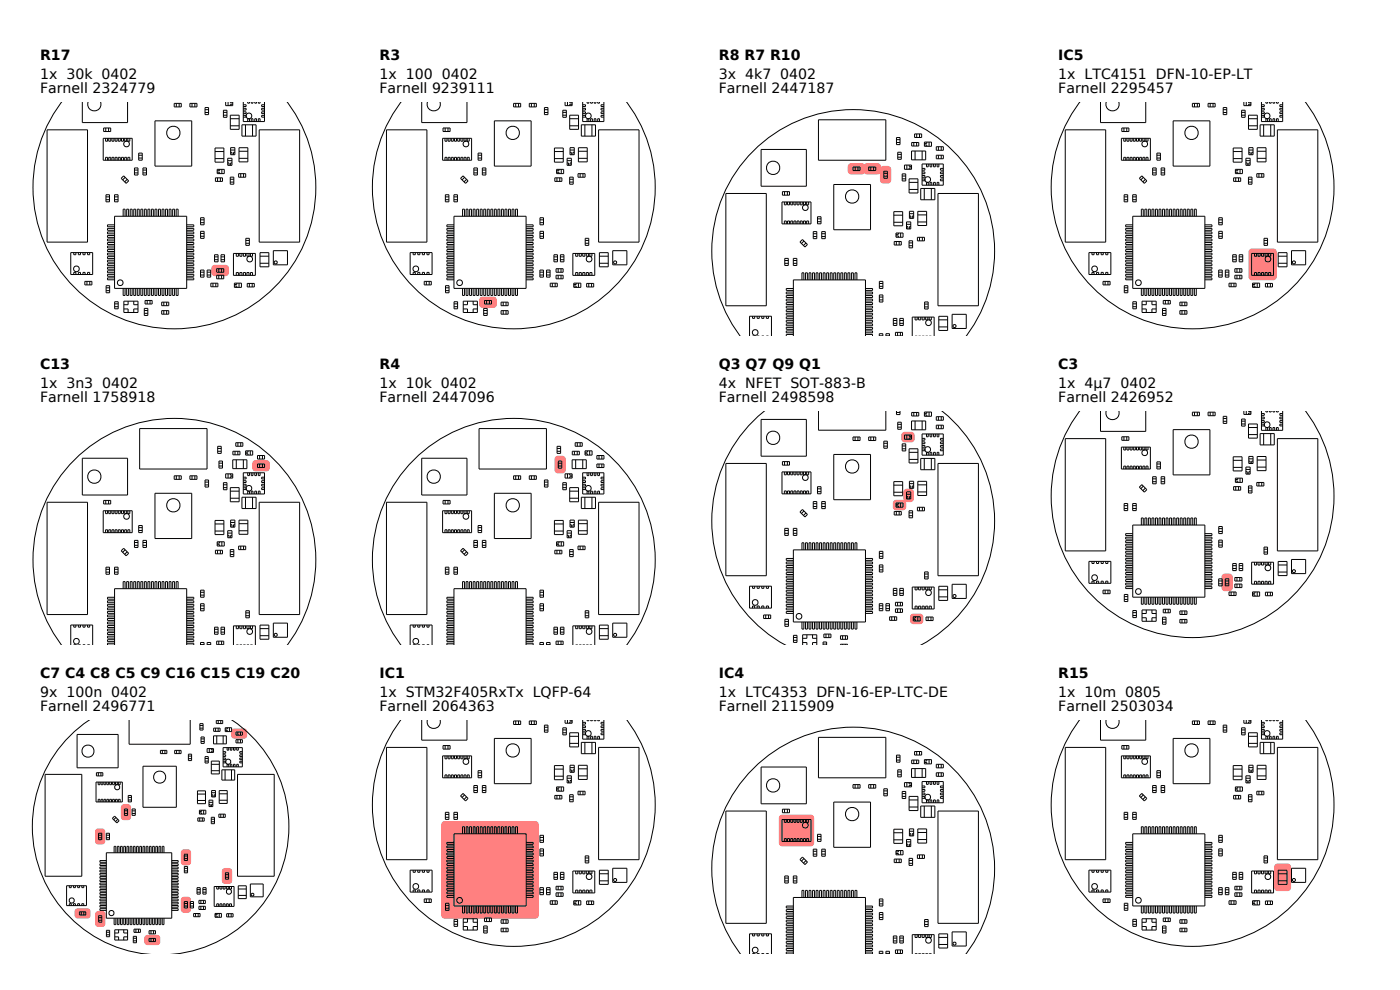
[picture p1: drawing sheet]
<svg xmlns="http://www.w3.org/2000/svg" width="297mm" height="210mm" viewBox="0 0 297 210" stroke-linecap="round" stroke-linejoin="round" font-family="sans-serif">
<defs><g id="words">
<g font-size="3">
<text x="8.5" y="12.8">R17</text>
<text x="8.5" y="16.8">1x 30k 0402</text>
<text x="80.5" y="12.8">R3</text>
<text x="80.5" y="16.8">1x 100 0402</text>
<text x="152.5" y="12.8">R8 R7 R10</text>
<text x="152.5" y="16.8">3x 4k7 0402</text>
<text x="224.5" y="12.8">IC5</text>
<text x="224.5" y="16.8">1x LTC4151 DFN-10-EP-LT</text>
<text x="8.5" y="19.8">Farnell 2324779</text>
<text x="80.5" y="19.8">Farnell 9239111</text>
<text x="152.5" y="19.8">Farnell 2447187</text>
<text x="224.5" y="19.8">Farnell 2295457</text>
<text x="8.5" y="78.3">C13</text>
<text x="8.5" y="82.3">1x 3n3 0402</text>
<text x="80.5" y="78.3">R4</text>
<text x="80.5" y="82.3">1x 10k 0402</text>
<text x="152.5" y="78.3">Q3 Q7 Q9 Q1</text>
<text x="152.5" y="82.3">4x NFET SOT-883-B</text>
<text x="224.5" y="78.3">C3</text>
<text x="224.5" y="82.3">1x 4µ7 0402</text>
<text x="8.5" y="85.3">Farnell 1758918</text>
<text x="80.5" y="85.3">Farnell 2447096</text>
<text x="152.5" y="85.3">Farnell 2498598</text>
<text x="224.5" y="85.3">Farnell 2426952</text>
<text x="8.5" y="143.8">C7 C4 C8 C5 C9 C16 C15 C19 C20</text>
<text x="80.5" y="143.8">IC1</text>
<text x="152.5" y="143.8">IC4</text>
<text x="224.5" y="143.8">R15</text>
<text x="8.5" y="147.8">9x 100n 0402</text>
<text x="80.5" y="147.8">1x STM32F405RxTx LQFP-64</text>
<text x="152.5" y="147.8">1x LTC4353 DFN-16-EP-LTC-DE</text>
<text x="224.5" y="147.8">1x 10m 0805</text>
<text x="8.5" y="150.8">Farnell 2496771</text>
<text x="80.5" y="150.8">Farnell 2064363</text>
<text x="152.5" y="150.8">Farnell 2115909</text>
<text x="224.5" y="150.8">Farnell 2503034</text>
</g>
</g></defs>
<path d="M45.1 56.4l.5-.2h2.2a.75 .75 0 0 1 .8 .7v.9a.75 .75 0 0 1-.8 .8h-2.2a.75 .75 0 0 1-.8-.8v-.9z" fill="#ff8080"/>
<g fill="none" stroke="#000" stroke-width=".21">
<path d="M10 27.5h8.6v23.9h-8.6zM13 21.7a30 30 0 0 0 3.8 40.2 30 30 0 0 0 40.4 0 30 30 0 0 0 3.8-40.2M17.5 21.7v4.3h9.6v-4.3M18.7 21.7a1.4 1.4 0 0 0 1.3 1.8 1.4 1.4 0 0 0 1.4-1.8M21.9 29.3h6.1v4.7h-6.1zM22 27.2h1.5v.7h-1.5zM22.4 29.3v.7h.4v-.7M22.4 34v-.6h.4v.6M22.4 27.2v.7M23 27.2v.7M23.1 29.3v.7h.4v-.7M23.1 34v-.6h.4v.6"/>
<path d="M23.8 29.3v.7h.4v-.7M23.8 34v-.6h.4v.6M24.4 29.3v.7h.4v-.7M24.4 34v-.6h.4v.6M25.1 29.3v.7h.4v-.7M25.1 34v-.6h.4v.6M25.8 29.3v.7h.4v-.7M25.8 34v-.6h.4v.6M26.2 37.3l1.1 1.1-.5 .5-1.1-1.1zM26.5 29.3v.7h.4v-.7M26.5 34v-.6h.4v.6M26.6 37.6l-.6 .6"/>
<path d="M27 38.1l-.5 .5M27.1 29.3v.7h.4v-.7M27.1 34v-.6h.4v.6M28.5 35.6h.8v1.5h-.8zM28.5 36.1h.8M28.5 36.7h.8M29.4 32.5h.8v1.5h-.8zM29.4 33.5h.8M29.4 32.9h.8M30.3 35.6h.8v1.5h-.8zM30.3 36.1h.8M30.3 36.7h.8"/>
<path d="M32.9 25.6h7.8v9.6h-7.8zM37 21.9h1.5v.8h-1.5zM37.4 21.9v.8M38 21.9v.8M40.3 21.9h1.5v.8h-1.5zM40.7 21.9v.8M41.3 21.9v.8M43.5 22.8h.8v1.5h-.8zM43.5 23.9h.8M43.5 23.3h.8M45.6 31.4h1.9v3h-1.9zM45.6 32.1h1.9"/>
<path d="M45.6 33.6h1.9M45.7 37.7h1.5v.8h-1.5zM46.1 36.5h.5v.3M46.1 35.9h1.5v.9h-1.5zM46.2 37.7v.8M46.6 35.9v.3h-.5M46.8 37.7v.8M47.1 35.9v.9M47.4 24.4h.8M47.4 23.4h.8v1.5h-.8zM47.4 23.8h.8M47.9 21.7v.7h1.5v-.7"/>
<path d="M48.3 34.1h.9M48.3 34.6h.3v.5M48.3 33.6h.9v1.5h-.9zM48.4 21.7v.7M48.9 37.6h.7v1.5h-.7zM48.9 38.6h.7M48.9 38h.7M48.9 24.4h1.8v3h-1.8zM48.9 26.7h1.8M48.9 25.2h1.8M48.9 21.7l.5 .1M48.9 31.3h.9v1.5h-.9z"/>
<path d="M48.9 32.3h.3v.5M48.9 31.8h.9M49.2 34.6h-.3v.5M49.4 22.1h-.5v.3M49.8 32.3h-.3v.5M50.6 36.8h1.5v.8h-1.5zM50.7 31.3h1.9v3h-1.9zM50.7 33.6h1.9M50.7 32.1h1.9M51.1 36.8v.8M51.3 26.5h3v2.4h-3zM51.6 24.5h.6v.4h-.6"/>
<path d="M51.6 21.7v4.1h4.5v-4.1M51.6 22.2h.6v.4h-.6M51.6 23h.6v.4h-.6M51.6 23.7h.6v.4h-.6M51.7 36.8v.8M52.1 26.5v2.4M52.6 25.8v-.6h.3v.6M52.6 21.7v.2h.3v-.2M53.3 25.8v-.6h.4v.6M53.3 21.7v.2h.4v-.2M53.6 26.5v2.4M54.1 25.8v-.6h.3v.6"/>
<path d="M54.1 21.7v.2h.3v-.2M54.8 25.8v-.6h.4v.6M54.8 21.7v.2h.4v-.2M55 27.5h8.6v23.9h-8.6zM56.1 24.5h-.6v.4h.6M56.1 22.2h-.6v.4h.6M56.1 23h-.6v.4h.6M56.1 23.7h-.6v.4h.6M15 53.6h4.7v4.6h-4.7zM15.6 53.6v.4h.5v-.4M15.6 58.2v-.4h.5v.4M16.6 53.6v.4h.5v-.4"/>
<path d="M16.6 58.2v-.4h.5v.4M17.6 53.6v.4h.4v-.4M17.6 58.2v-.4h.4v.4M18 59.7h1.5v.7h-1.5zM18.4 59.7v.7M18.6 53.6v.4h.4v-.4M18.6 58.2v-.4h.4v.4M19 59.7v.7M22.5 41.3h.7v1.5h-.7zM22.5 41.8h.7M22.5 42.4h.7M24.3 41.3h.7v1.5h-.7z"/>
<path d="M24.3 41.8h.7M24.3 42.4h.7M24.3 54.5h-1.5v.4h1.5M24.3 47.7h-1.5v.4h1.5M24.3 45.9h15.3v15.3h-15.3zM24.3 48.5h-1.5v.4h1.5M24.3 49.2h-1.5v.4h1.5M24.3 50h-1.5v.4h1.5M24.3 50.7h-1.5v.4h1.5M24.3 51.5h-1.5v.4h1.5M24.3 52.2h-1.5v.4h1.5M24.3 53h-1.5v.4h1.5"/>
<path d="M24.3 53.7h-1.5v.4h1.5M24.3 55.2h-1.5v.4h1.5M24.3 56h-1.5v.4h1.5M24.3 56.7h-1.5v.4h1.5M24.3 57.5h-1.5v.4h1.5M24.3 58.2h-1.5v.4h1.5M24.3 59h-1.5v.4h1.5M26.1 45.9v-1.5h.4v1.5M26.9 45.9v-1.5h.4v1.5M27.6 45.9v-1.5h.4v1.5M28.4 45.9v-1.5h.4v1.5M29.1 45.9v-1.5h.4v1.5"/>
<path d="M29.9 45.9v-1.5h.4v1.5M30.6 45.9v-1.5h.4v1.5M31.4 45.9v-1.5h.4v1.5M32.1 45.9v-1.5h.4v1.5M32.9 45.9v-1.5h.4v1.5M33.6 45.9v-1.5h.4v1.5M34.4 45.9v-1.5h.4v1.5M35.1 45.9v-1.5h.4v1.5M35.9 45.9v-1.5h.4v1.5M36.6 45.9v-1.5h.4v1.5M37.4 45.9v-1.5h.4v1.5M39.6 54.5h1.5v.4h-1.5"/>
<path d="M39.6 47.7h1.5v.4h-1.5M39.6 48.5h1.5v.4h-1.5M39.6 49.2h1.5v.4h-1.5M39.6 50h1.5v.4h-1.5M39.6 50.7h1.5v.4h-1.5M39.6 51.5h1.5v.4h-1.5M39.6 52.2h1.5v.4h-1.5M39.6 53h1.5v.4h-1.5M39.6 53.7h1.5v.4h-1.5M39.6 55.2h1.5v.4h-1.5M39.6 56h1.5v.4h-1.5M39.6 56.7h1.5v.4h-1.5"/>
<path d="M39.6 57.5h1.5v.4h-1.5M39.6 58.2h1.5v.4h-1.5M39.6 59h1.5v.4h-1.5M42.5 57.3h.8v1.5h-.8zM42.5 58.3h.8M42.5 57.7h.8M42.6 46.2h.7v1.5h-.7zM42.6 49.1h.7v1.5h-.7zM42.6 46.6h.7M42.6 47.2h.7M42.6 49.5h.7M42.6 50.1h.7"/>
<path d="M44 57.3h.7v1.5h-.7zM44 58.3h.7M44 57.7h.7M45.5 54h.8v1.5h-.8zM45.5 55.1h.8M45.5 54.5h.8M46 57h1.5v.8h-1.5zM46 58.4h1.5v.7h-1.5zM46.4 57v.8M46.4 58.4v.7M46.9 54h.7v1.5h-.7zM46.9 55.1h.7"/>
<path d="M46.9 54.5h.7M47 57v.8M47 58.4v.7M49.5 53.8h4.7v4.6h-4.7zM50.1 53.8v.6h.5v-.6M50.1 58.4v-.6h.5v.6M50.9 53.8v.6h.4v-.6M50.9 58.4v-.6h.4v.6M51.6 53.8v.6h.5v-.6M51.6 58.4v-.6h.5v.6M52.2 50.6h.7v1.5h-.7zM52.2 51.6h.7"/>
<path d="M52.2 51h.7M52.4 53.8v.6h.4v-.6M52.4 58.4v-.6h.4v.6M53.1 53.8v.6h.5v-.6M53.1 58.4v-.6h.5v.6M55.2 53.6h1.8v3h-1.8zM55.2 54.4h1.8M55.2 55.9h1.8M58 53.2h3v3h-3zM58.3 55.4h.4v.5h-.4zM22.5 60.6h.8v1.5h-.8zM22.5 61.7h.8"/>
<path d="M22.5 61.1h.8M24.3 64h.8v1.5h-.8zM24.3 65.1h.8M24.3 64.5h.8M26.1 61.2v1.5h.4v-1.5M26.3 63.9h3v2.4h-3zM26.3 65.5h.9v.8M26.9 61.2v1.5h.4v-1.5M27.2 63.9v.7h-.9M27.6 61.2v1.5h.4v-1.5M28.4 63.9v.7h.9M28.4 61.2v1.5h.4v-1.5"/>
<path d="M29.1 61.2v1.5h.4v-1.5M29.3 65.5h-.9v.8M29.9 61.2v1.5h.4v-1.5M30.6 65.4h.8v1.5h-.8zM30.6 66.5h.8M30.6 65.9h.8M30.6 61.2v1.5h.4v-1.5M30.8 63.7h1.5v.8h-1.5zM31.2 63.7v.8M31.4 61.2v1.5h.4v-1.5M31.8 63.7v.8M32.1 61.2v1.5h.4v-1.5"/>
<path d="M32.9 61.2v1.5h.4v-1.5M33.6 61.2v1.5h.4v-1.5M34.3 65.9h1.5v.8h-1.5zM34.3 64.1h1.5v.8h-1.5zM34.4 61.2v1.5h.4v-1.5M34.8 64.1v.8M34.8 65.9v.8M35.1 61.2v1.5h.4v-1.5M35.4 64.1v.8M35.4 65.9v.8M35.9 61.2v1.5h.4v-1.5M36.6 61.2v1.5h.4v-1.5"/>
<path d="M37.4 61.2v1.5h.4v-1.5M44.7 60.1h1.5v.7h-1.5zM45.2 60.1v.7M45.8 60.1v.7M49.7 60.7h.5v.3M49.7 60.1h1.5v.9h-1.5zM50.2 60.1v.3h-.5M50.7 60.1v.9M52.5 60.1h1.5v.8h-1.5zM52.9 60.1v.8M53.5 60.1v.8"/>
<circle cx="26.8" cy="30.5" r=".6"/>
<circle cx="36.8" cy="28.2" r="1.42"/>
<circle cx="52.8" cy="24.6" r=".6"/>
<circle cx="16.2" cy="57" r=".6"/>
<circle cx="25.5" cy="60" r=".6"/>
<circle cx="53" cy="55" r=".6"/>
</g>
<path d="M53.7 97.8l.6-.2h2.2a.75 .75 0 0 1 .8 .8v.9a.75 .75 0 0 1-.8 .7h-2.2a.75 .75 0 0 1-.8-.7v-.9z" fill="#ff8080"/>
<g fill="none" stroke="#000" stroke-width=".21">
<path d="M17.5 97.2h9.6v7.8h-9.6zM29.6 90.9h14.3v8.6h-14.3zM46.2 95.7h.7M46.2 94.7h.7v1.5h-.7zM46.2 95.1h.7M46.5 97.8h.7v1.5h-.7zM46.5 98.9h.7M46.5 98.3h.7M49.4 97.5h3v1.9h-3zM49.4 95.7h1.5v.8h-1.5zM49.9 95.7v.8M50 93.9h1.5v.8h-1.5z"/>
<path d="M50.1 97.5v1.9M50.5 95.7v.8M50.5 93.9v.8M51.1 93.9v.8M51.6 97.5v1.9M52.1 95.6h1.5v.9h-1.5zM52.1 96.3h.5v.2M52.6 95.6v.3h-.5M53.1 95.6v.9M54.6 98.4h1.5v.8h-1.5zM54.6 96.6h1.5v.8h-1.5zM55.1 96.6v.8"/>
<path d="M55.1 98.4v.8M55.7 96.6v.8M55.7 98.4v.8M10 106.6h8.6v23.8h-8.6zM21.9 108.4h6.1v4.6h-6.1zM22 106.2h1.5v.7h-1.5zM22.4 108.4v.6h.4v-.6M22.4 113v-.6h.4v.6M22.4 106.2v.7M23 106.2v.7M23.1 108.4v.6h.4v-.6M23.1 113v-.6h.4v.6"/>
<path d="M23.8 108.4v.6h.4v-.6M23.8 113v-.6h.4v.6M24.4 108.4v.6h.4v-.6M24.4 113v-.6h.4v.6M25.1 108.4v.6h.4v-.6M25.1 113v-.6h.4v.6M25.8 108.4v.6h.4v-.6M25.8 113v-.6h.4v.6M26.2 116.3l1.1 1.1-.5 .5-1.1-1.1zM26.5 108.4v.6h.4v-.6M26.5 113v-.6h.4v.6M26.6 116.6l-.6 .6"/>
<path d="M27 117.1l-.6 .5M27.1 108.4v.6h.4v-.6M27.1 113v-.6h.4v.6M28.5 114.6h.8v1.5h-.8zM28.5 115.1h.8M28.5 115.7h.8M29.4 111.5h.8v1.5h-.8zM29.4 112.5h.8M29.4 111.9h.8M30.3 114.6h.8v1.5h-.8zM30.3 115.1h.8M30.3 115.7h.8"/>
<path d="M32.9 104.6h7.8v9.6h-7.8zM37 100.9h1.5v.8h-1.5zM37.4 100.9v.8M38 100.9v.8M40.3 100.9h1.5v.8h-1.5zM40.7 100.9v.8M41.3 100.9v.8M43.5 101.8h.8v1.5h-.8zM43.5 102.9h.8M43.5 102.3h.8M45.6 110.4h1.9v3h-1.9zM45.6 111.2h1.9"/>
<path d="M45.6 112.7h1.9M45.7 116.7h1.5v.8h-1.5zM46.1 115.6h.5v.2M46.1 114.9h1.5v.9h-1.5zM46.2 116.7v.8M46.6 114.9v.3h-.5M46.8 116.7v.8M47.1 114.9v.9M47.4 103.4h.8M47.4 102.4h.8v1.5h-.8zM47.4 102.8h.8M47.9 100.5h1.5v.9h-1.5z"/>
<path d="M48.3 113.1h.9M48.3 113.6h.3v.5M48.3 112.6h.9v1.5h-.9zM48.4 100.5v.9M48.9 116.6h.7v1.5h-.7zM48.9 117.6h.7M48.9 117h.7M48.9 103.4h1.8v3h-1.8zM48.9 105.7h1.8M48.9 104.2h1.8M48.9 100.5v.3h.5M48.9 110.3h.9v1.5h-.9z"/>
<path d="M48.9 111.3h.3v.5M48.9 110.8h.9M49.2 113.6h-.3v.5M49.4 101.1h-.5v.3M49.8 111.3h-.3v.5M50.6 115.9h1.5v.7h-1.5zM50.7 110.3h1.9v3h-1.9zM50.7 112.6h1.9M50.7 111.1h1.9M51.1 115.9v.7M51.3 105.5h3v2.4h-3zM51.6 100.3h4.5v4.5h-4.5z"/>
<path d="M51.6 101.2h.6v.4h-.6M51.6 102h.6v.4h-.6M51.6 102.7h.6v.4h-.6M51.6 103.5h.6v.4h-.6M51.7 115.9v.7M52.1 105.5v2.4M52.6 104.8v-.6h.3v.6M52.6 100.3v.6h.3v-.6M53.3 104.8v-.6h.4v.6M53.3 100.3v.6h.4v-.6M53.6 105.5v2.4M54.1 104.8v-.6h.3v.6"/>
<path d="M54.1 100.3v.6h.3v-.6M54.8 104.8v-.6h.4v.6M54.8 100.3v.6h.4v-.6M55 106.6h8.6v23.8h-8.6zM56.1 101.2h-.6v.4h.6M56.1 102h-.6v.4h.6M56.1 102.7h-.6v.4h.6M56.1 103.5h-.6v.4h.6M13 136.8a30 30 0 0 1 3.8-40.2 30 30 0 0 1 40.4 0 30 30 0 0 1 3.8 40.2M15 136.8v-4.2h4.7v4.2M15.6 132.6v.4h.5v-.4M15.6 136.8h.1"/>
<path d="M15.6 136.8h.5M16.1 136.8h.1M16.6 132.6v.4h.5v-.4M16.6 136.8h.5M16.6 136.8h.1M17.1 136.8h.1M17.6 132.6v.4h.4v-.4M17.6 136.8h.4M17.6 136.8h.1M18 136.8h.1M18.6 132.6v.4h.4v-.4M18.6 136.8h.4"/>
<path d="M18.6 136.8h.1M19 136.8h.1M22.5 120.3h.7v1.5h-.7zM22.5 120.8h.7M22.5 121.4h.7M24.3 120.3h.7v1.5h-.7zM24.3 120.8h.7M24.3 121.4h.7M24.3 126.7h-1.5v.4h1.5M24.3 136.8v-11.9h15.3v11.9M24.3 127.5h-1.5v.4h1.5M24.3 128.2h-1.5v.4h1.5"/>
<path d="M24.3 129h-1.5v.4h1.5M24.3 129.7h-1.5v.4h1.5M24.3 130.5h-1.5v.4h1.5M24.3 131.2h-1.5v.4h1.5M24.3 132h-1.5v.4h1.5M24.3 132.7h-1.5v.4h1.5M24.3 133.5h-1.5v.4h1.5M24.3 134.2h-1.5v.4h1.5M24.3 135h-1.5v.4h1.5M24.3 135.7h-1.5v.4h1.5M24.3 136.5h-1.5v.3M26.1 124.9v-1.5h.4v1.5"/>
<path d="M26.9 124.9v-1.5h.4v1.5M27.6 124.9v-1.5h.4v1.5M28.4 124.9v-1.5h.4v1.5M29.1 124.9v-1.5h.4v1.5M29.9 124.9v-1.5h.4v1.5M30.6 124.9v-1.5h.4v1.5M31.4 124.9v-1.5h.4v1.5M32.1 124.9v-1.5h.4v1.5M32.9 124.9v-1.5h.4v1.5M33.6 124.9v-1.5h.4v1.5M34.4 124.9v-1.5h.4v1.5M35.1 124.9v-1.5h.4v1.5"/>
<path d="M35.9 124.9v-1.5h.4v1.5M36.6 124.9v-1.5h.4v1.5M37.4 124.9v-1.5h.4v1.5M39.6 126.7h1.5v.4h-1.5M39.6 127.5h1.5v.4h-1.5M39.6 128.2h1.5v.4h-1.5M39.6 129h1.5v.4h-1.5M39.6 129.7h1.5v.4h-1.5M39.6 130.5h1.5v.4h-1.5M39.6 131.2h1.5v.4h-1.5M39.6 132h1.5v.4h-1.5M39.6 132.7h1.5v.4h-1.5"/>
<path d="M39.6 133.5h1.5v.4h-1.5M39.6 134.2h1.5v.4h-1.5M39.6 135h1.5v.4h-1.5M39.6 135.7h1.5v.4h-1.5M39.6 136.5h1.5v.3M42.5 136.8v-.5h.8v.5M42.5 136.8h.8M42.6 125.2h.7v1.5h-.7zM42.6 128.1h.7v1.5h-.7zM42.6 125.7h.7M42.6 126.3h.7M42.6 128.5h.7"/>
<path d="M42.6 129.1h.7M44 136.8v-.5h.7v.5M44 136.8h.7M45.5 133.1h.8v1.5h-.8zM45.5 134.1h.8M45.5 133.5h.8M46 136h1.5v.8h-1.5zM46.4 136v.8M46.9 133.1h.7v1.5h-.7zM46.9 134.1h.7M46.9 133.5h.7M47 136v.8"/>
<path d="M49.5 136.8v-4h4.7v4M50.1 132.8v.6h.5v-.6M50.9 132.8v.6h.4v-.6M51.6 132.8v.6h.5v-.6M52.2 129.6h.7v1.5h-.7zM52.2 130.6h.7M52.2 130h.7M52.4 132.8v.6h.4v-.6M53.1 132.8v.6h.5v-.6M55.2 132.6h1.8v3h-1.8zM55.2 133.4h1.8M55.2 134.9h1.8"/>
<path d="M58 132.2h3v3h-3zM58.3 134.4h.4v.5h-.4z"/>
<circle cx="20" cy="101.1" r="1.42"/>
<circle cx="26.8" cy="109.5" r=".6"/>
<circle cx="36.8" cy="107.2" r="1.42"/>
<circle cx="52.8" cy="103.6" r=".6"/>
<circle cx="16.2" cy="136.1" r=".6"/>
<circle cx="53" cy="134" r=".6"/>
</g>
<g fill="#ff8080">
<path d="M38.6 180.4a1.44 1.44 0 0 1 1.9 .2v2.3a.68 .68 0 0 1-.6 .7h-.9a.68 .68 0 0 1-.6-.7v-2z"/>
<path d="M20.4 193.5a1.44 1.44 0 0 1 1.9 .2l.1 2.3a.68 .68 0 0 1-.7 .7h-.8a.68 .68 0 0 1-.7-.7v-2.1z"/>
<path d="M38.6 190.4a1.44 1.44 0 0 1 1.9 .3v2.3a.68 .68 0 0 1-.7 .6h-.8a.68 .68 0 0 1-.6-.6v-2.1z"/>
<path d="M20.4 176a1.44 1.44 0 0 1 1.9 .2v2.3a.68 .68 0 0 1-.6 .7h-.9a.68 .68 0 0 1-.6-.7v-2.1z"/>
<path d="M30.8 198.5l.5-.2h2a.68 .68 0 0 1 .7 .7v.8a.68 .68 0 0 1-.7 .7h-2a.68 .68 0 0 1-.7-.7v-.8z"/>
<path d="M25.8 170.8a1.44 1.44 0 0 1 2 .2v2.3a.68 .68 0 0 1-.7 .7h-.8a.68 .68 0 0 1-.7-.7v-2z"/>
<path d="M16 192.9l.5-.2h2a.68 .68 0 0 1 .7 .7v.8a.68 .68 0 0 1-.7 .7h-2a.68 .68 0 0 1-.7-.7v-.8z"/>
<path d="M49.2 154.7l.5-.2h2.1a.68 .68 0 0 1 .6 .7v.8a.68 .68 0 0 1-.6 .7h-2.1a.68 .68 0 0 1-.7-.7v-.8z"/>
<path d="M47.3 184.3a1.44 1.44 0 0 1 1.9 .3l.1 2.3a.68 .68 0 0 1-.7 .6h-.8a.68 .68 0 0 1-.7-.6v-2.1z"/>
</g>
<g fill="none" stroke="#000" stroke-width=".21">
<path d="M16.4 155.8h8.7v7.1h-8.7zM19 152.7a27.2 27.2 0 0 0-11.4 28.8 27.2 27.2 0 0 0 22.9 20.8M27.4 152.7v5.2h13v-5.2M34 159.2h1.4v.7h-1.4zM34.4 159.2v.7M35 159.2v.7M37.1 159.2h1.3v.7h-1.3zM37.5 159.2v.7M38 159.2v.7M40 160h.7v1.4h-.7zM42.4 153.5h.7v1.4h-.7zM42.4 154.5h.7"/>
<path d="M42.4 153.9h.7M42.7 156.3h.6v1.4h-.6zM42.7 157.3h.6M42.7 156.8h.6M43.9 158.8h1.4v.8h-1.4zM44.4 158.8v.8M44.8 158.8v.3h.5M45.3 156.1h2.7v1.7h-2.7zM45.3 159.4h-.5v.2M45.3 154.5h1.4v.7h-1.4zM45.7 154.5v.7M45.9 152.8h1.4v.7h-1.4z"/>
<path d="M46 156.1v1.7M46.3 154.5v.7M46.3 152.8v.7M46.8 152.8v.7M47.3 158.6h4.1v4.1h-4.1zM47.3 159.5h.6v.3h-.6M47.3 156.1v1.7M47.8 154.4h1.3v.8h-1.3zM47.8 154.9h.4v.3M48.2 158.6v.6h.3v-.6M48.2 154.4v.2h-.4M48.7 154.4v.8"/>
<path d="M48.9 158.6v.6h.3v-.6M49.2 152.7a27.2 27.2 0 0 1 11.4 28.8 27.2 27.2 0 0 1-23 20.8M49.5 158.6v.6h.4v-.6M50.1 156.9h1.3v.7h-1.3zM50.1 155.3h1.3v.7h-1.3zM50.2 158.6v.6h.4v-.6M50.5 155.3v.7M50.5 156.9v.7M51 155.3v.7M51 156.9v.7M51.4 159.5h-.5v.3h.5M9.6 164.3h7.8v21.6h-7.8z"/>
<path d="M20.4 165.9h5.6v4.2h-5.6zM20.5 163.9h1.3v.7h-1.3zM20.8 165.9v.6h.4v-.6M20.8 170.1v-.5h.4v.5M20.9 163.9v.7M20.9 176.8h.7v1.3h-.7zM20.9 177.2h.7M20.9 177.7h.7M21.4 163.9v.7M21.4 165.9v.6h.4v-.6M21.4 170.1v-.5h.4v.5M22.1 165.9v.6h.3v-.6"/>
<path d="M22.1 170.1v-.5h.3v.5M22.6 176.8h.6v1.3h-.6zM22.6 177.2h.6M22.6 177.7h.6M22.7 165.9v.6h.3v-.6M22.7 170.1v-.5h.3v.5M23.3 165.9v.6h.4v-.6M23.3 170.1v-.5h.4v.5M23.9 165.9v.6h.4v-.6M23.9 170.1v-.5h.4v.5M24.3 173.1l1 1-.5 .5-1-1zM24.5 165.9v.6h.4v-.6"/>
<path d="M24.5 170.1v-.5h.4v.5M24.6 173.4l-.5 .5M25 173.8l-.5 .5M25.1 165.9v.6h.4v-.6M25.1 170.1v-.5h.4v.5M26.4 171.6h.7v1.4h-.7zM26.4 172h.7M26.4 172.6h.7M27.2 168.8h.7v1.3h-.7zM27.2 169.7h.7M27.2 169.2h.7M28 171.6h.7v1.4h-.7z"/>
<path d="M28 172h.7M28 172.6h.7M30.3 162.6h7.1v8.7h-7.1zM40 160.9h.7M40 160.4h.7M41.9 167.8h1.7v2.7h-1.7zM41.9 168.5h1.7M41.9 169.8h1.7M42 173.5h1.3v.7h-1.3zM42.3 172.4h.5v.3M42.3 171.9h1.4v.8h-1.4zM42.4 173.5v.7"/>
<path d="M42.8 171.9v.2h-.5M42.9 173.5v.7M43.2 171.9v.8M43.5 161.5h.7M43.5 160.5h.7v1.4h-.7zM43.5 160.9h.7M44.3 170.2h.9M44.3 170.7h.3v.4M44.3 169.8h.9v1.3h-.9zM44.8 173.4h.7v1.3h-.7zM44.8 174.3h.7M44.8 173.8h.7"/>
<path d="M44.8 161.5h1.7v2.7h-1.7zM44.8 163.5h1.7M44.8 162.1h1.7M44.9 167.7h.8v1.4h-.8zM44.9 168.6h.3v.5M44.9 168.2h.8M45.2 170.7h-.3v.4M45.7 168.6h-.2v.5M46.4 172.7h1.4v.7h-1.4zM46.5 167.7h1.7v2.7h-1.7zM46.5 168.4h1.7M46.5 169.8h1.7"/>
<path d="M46.8 172.7v.7M47.1 163.3h2.7v2.2h-2.7zM47.3 160.1h.6v.4h-.6M47.3 160.8h.6v.4h-.6M47.3 161.5h.6v.3h-.6M47.4 172.7v.7M47.8 163.3v2.2M48.2 162.7v-.6h.3v.6M48.9 162.7v-.6h.3v.6M49.1 163.3v2.2M49.5 162.7v-.6h.4v.6M50.2 162.7v-.6h.4v.6"/>
<path d="M50.4 164.3h7.8v21.6h-7.8zM51.4 160.1h-.5v.4h.5M51.4 160.8h-.5v.4h.5M51.4 161.5h-.5v.3h.5M14.1 187.9h4.2v4.2h-4.2zM14.7 187.9v.4h.4v-.4M14.7 192.1v-.4h.4v.4M15.6 187.9v.4h.4v-.4M15.6 192.1v-.4h.4v.4M16.5 187.9v.4h.4v-.4M16.5 192.1v-.4h.4v.4M16.8 193.4h1.4v.7h-1.4z"/>
<path d="M17.2 193.4v.7M17.4 187.9v.4h.4v-.4M17.4 192.1v-.4h.4v.4M17.8 193.4v.7M20.9 194.3h.7v1.3h-.7zM20.9 195.2h.7M20.9 194.7h.7M22.6 182.6h-1.4v.3h1.4M22.6 180.9h13.8v13.9h-13.8zM22.6 183.2h-1.4v.4h1.4M22.6 183.9h-1.4v.4h1.4M22.6 184.6h-1.4v.4h1.4"/>
<path d="M22.6 185.3h-1.4v.4h1.4M22.6 186h-1.4v.3h1.4M22.6 186.6h-1.4v.4h1.4M22.6 187.3h-1.4v.4h1.4M22.6 188h-1.4v.4h1.4M22.6 188.7h-1.4v.4h1.4M22.6 189.4h-1.4v.3h1.4M22.6 190.1h-1.4v.3h1.4M22.6 190.7h-1.4v.4h1.4M22.6 191.4h-1.4v.4h1.4M22.6 192.1h-1.4v.4h1.4M22.6 192.8h-1.4v.3h1.4"/>
<path d="M22.6 197.4h.7v1.3h-.7zM22.6 198.3h.7M22.6 197.8h.7M24.2 180.9v-1.3h.4v1.3M24.2 194.8v1.4h.4v-1.4M24.3 198.8h.9v.6M24.3 197.3h2.8v2.1h-2.8zM24.9 194.8v1.4h.4v-1.4M24.9 180.9v-1.3h.4v1.3M25.2 197.3v.6h-.9M25.6 194.8v1.4h.3v-1.4M25.6 180.9v-1.3h.3v1.3"/>
<path d="M26.3 197.3v.6h.8M26.3 194.8v1.4h.3v-1.4M26.3 180.9v-1.3h.3v1.3M26.9 194.8v1.4h.4v-1.4M26.9 180.9v-1.3h.4v1.3M27.1 198.8h-.8v.6M27.6 194.8v1.4h.4v-1.4M27.6 180.9v-1.3h.4v1.3M28.3 198.6h.7v1.4h-.7zM28.3 199.6h.7M28.3 199.1h.7M28.3 180.9v-1.3h.4v1.3"/>
<path d="M28.3 194.8v1.4h.4v-1.4M28.4 197.1h1.4v.7h-1.4zM28.8 197.1v.7M29 180.9v-1.3h.3v1.3M29 194.8v1.4h.3v-1.4M29.4 197.1v.7M29.7 194.8v1.4h.3v-1.4M29.7 180.9v-1.3h.3v1.3M30.3 194.8v1.4h.4v-1.4M30.3 180.9v-1.3h.4v1.3M31 194.8v1.4h.4v-1.4M31 180.9v-1.3h.4v1.3"/>
<path d="M31.6 199.1h1.4v.7h-1.4zM31.6 197.4h1.4v.7h-1.4zM31.7 194.8v1.4h.4v-1.4M31.7 180.9v-1.3h.4v1.3M32 197.4v.7M32 199.1v.7M32.4 194.8v1.4h.3v-1.4M32.4 180.9v-1.3h.3v1.3M32.6 197.4v.7M32.6 199.1v.7M33.1 194.8v1.4h.3v-1.4M33.1 180.9v-1.3h.3v1.3"/>
<path d="M33.7 194.8v1.4h.4v-1.4M33.7 180.9v-1.3h.4v1.3M34.4 194.8v1.4h.4v-1.4M34.4 180.9v-1.3h.4v1.3M36.4 182.6h1.4v.3h-1.4M36.4 183.2h1.4v.4h-1.4M36.4 183.9h1.4v.4h-1.4M36.4 184.6h1.4v.4h-1.4M36.4 185.3h1.4v.4h-1.4M36.4 186h1.4v.3h-1.4M36.4 186.6h1.4v.4h-1.4M36.4 187.3h1.4v.4h-1.4"/>
<path d="M36.4 188h1.4v.4h-1.4M36.4 188.7h1.4v.4h-1.4M36.4 189.4h1.4v.3h-1.4M36.4 190.1h1.4v.3h-1.4M36.4 190.7h1.4v.4h-1.4M36.4 191.4h1.4v.4h-1.4M36.4 192.1h1.4v.4h-1.4M36.4 192.8h1.4v.3h-1.4M39.1 191.3h.7v1.3h-.7zM39.1 192.2h.7M39.1 191.7h.7M39.1 181.2h.7v1.4h-.7z"/>
<path d="M39.1 183.8h.7v1.4h-.7zM39.1 181.6h.7M39.1 182.1h.7M39.1 184.2h.7M39.1 184.8h.7M40.4 191.3h.7v1.3h-.7zM40.4 192.2h.7M40.4 191.7h.7M41.1 193.8h1.3v.7h-1.3zM41.5 193.8v.7M41.8 188.3h.7v1.4h-.7zM41.8 189.3h.7"/>
<path d="M41.8 188.7h.7M42 193.8v.7M42.2 191h1.4v.7h-1.4zM42.2 192.3h1.4v.6h-1.4zM42.6 191v.7M42.6 192.3v.6M43 188.3h.7v1.4h-.7zM43 189.3h.7M43 188.7h.7M43.2 191v.7M43.2 192.3v.6M45.4 188.1h4.3v4.2h-4.3z"/>
<path d="M45.6 194.3h.5v.3M45.6 193.8h1.4v.8h-1.4zM46 188.1v.5h.4v-.5M46 192.3v-.6h.4v.6M46.1 193.8v.2h-.5M46.5 193.8v.8M46.7 188.1v.5h.4v-.5M46.7 192.3v-.6h.4v.6M47.3 188.1v.5h.5v-.5M47.3 192.3v-.6h.5v.6M47.8 185.2h.7v1.3h-.7zM47.8 186.1h.7"/>
<path d="M47.8 185.6h.7M48 188.1v.5h.4v-.5M48 192.3v-.6h.4v.6M48.1 193.8h1.4v.7h-1.4zM48.5 193.8v.7M48.7 188.1v.5h.4v-.5M48.7 192.3v-.6h.4v.6M49 193.8v.7M50.6 187.9h1.7v2.7h-1.7zM50.6 188.6h1.7M50.6 190h1.7M53.1 187.5h2.7v2.8h-2.7z"/>
<path d="M53.4 189.6h.4v.4h-.4z"/>
<circle cx="18.7" cy="159.4" r="1.29"/>
<circle cx="24.9" cy="167" r=".55"/>
<circle cx="33.9" cy="164.9" r="1.29"/>
<circle cx="48.4" cy="161.6" r=".55"/>
<circle cx="15.2" cy="191" r=".55"/>
<circle cx="23.6" cy="193.7" r=".55"/>
<circle cx="48.6" cy="189.2" r=".55"/>
</g>
<path d="M101.9 63.1l.5-.2h2.3a.75 .75 0 0 1 .7 .8v.9a.75 .75 0 0 1-.7 .7h-2.3a.75 .75 0 0 1-.7-.7v-.9z" fill="#ff8080"/>
<g fill="none" stroke="#000" stroke-width=".21">
<path d="M82 27.5h8.6v23.9h-8.6zM85 21.7a30 30 0 0 0 3.8 40.2 30 30 0 0 0 40.4 0 30 30 0 0 0 3.8-40.2M89.5 21.7v4.3h9.6v-4.3M90.7 21.7a1.4 1.4 0 0 0 1.3 1.8 1.4 1.4 0 0 0 1.4-1.8M93.9 29.3h6.2v4.7h-6.2zM94 27.2h1.5v.7h-1.5zM94.4 29.3v.7h.4v-.7M94.4 34v-.6h.4v.6M94.4 27.2v.7M95 27.2v.7M95.1 29.3v.7h.4v-.7M95.1 34v-.6h.4v.6"/>
<path d="M95.8 29.3v.7h.4v-.7M95.8 34v-.6h.4v.6M96.4 29.3v.7h.5v-.7M96.4 34v-.6h.5v.6M97.1 29.3v.7h.4v-.7M97.1 34v-.6h.4v.6M97.8 29.3v.7h.4v-.7M97.8 34v-.6h.4v.6M98.2 37.3l1.1 1.1-.5 .5-1.1-1.1zM98.5 29.3v.7h.4v-.7M98.5 34v-.6h.4v.6M98.6 37.6l-.6 .6"/>
<path d="M99 38.1l-.5 .5M99.1 29.3v.7h.5v-.7M99.1 34v-.6h.5v.6M100.5 35.6h.8v1.5h-.8zM100.5 36.1h.8M100.5 36.7h.8M101.4 32.5h.8v1.5h-.8zM101.4 33.5h.8M101.4 32.9h.8M102.3 35.6h.8v1.5h-.8zM102.3 36.1h.8M102.3 36.7h.8"/>
<path d="M104.9 25.6h7.8v9.6h-7.8zM109 21.9h1.5v.8h-1.5zM109.4 21.9v.8M110 21.9v.8M112.3 21.9h1.5v.8h-1.5zM112.7 21.9v.8M113.3 21.9v.8M115.5 22.8h.8v1.5h-.8zM115.5 23.9h.8M115.5 23.3h.8M117.6 31.4h1.9v3h-1.9zM117.6 32.1h1.9"/>
<path d="M117.6 33.6h1.9M117.7 37.7h1.5v.8h-1.5zM118.1 36.5h.5v.3M118.1 35.9h1.5v.9h-1.5zM118.2 37.7v.8M118.6 35.9v.3h-.5M118.8 37.7v.8M119.1 35.9v.9M119.4 24.4h.8M119.4 23.4h.8v1.5h-.8zM119.4 23.8h.8M119.9 21.7v.7h1.5v-.7"/>
<path d="M120.3 34.1h.9M120.3 34.6h.3v.5M120.3 33.6h.9v1.5h-.9zM120.4 21.7v.7M120.9 37.6h.7v1.5h-.7zM120.9 38.6h.7M120.9 38h.7M120.9 24.4h1.8v3h-1.8zM120.9 26.7h1.8M120.9 25.2h1.8M120.9 21.7l.5 .1M120.9 31.3h.9v1.5h-.9z"/>
<path d="M120.9 32.3h.3v.5M120.9 31.8h.9M121.2 34.6h-.3v.5M121.4 22.1h-.5v.3M121.8 32.3h-.2v.5M122.6 36.8h1.5v.8h-1.5zM122.7 31.3h1.9v3h-1.9zM122.7 33.6h1.9M122.7 32.1h1.9M123.1 36.8v.8M123.3 26.5h3v2.4h-3zM123.6 24.5h.6v.4h-.6"/>
<path d="M123.6 21.7v4.1h4.5v-4.1M123.6 22.2h.6v.4h-.6M123.6 23h.6v.4h-.6M123.6 23.7h.6v.4h-.6M123.7 36.8v.8M124.1 26.5v2.4M124.6 25.8v-.6h.3v.6M124.6 21.7v.2h.3v-.2M125.3 25.8v-.6h.4v.6M125.3 21.7v.2h.4v-.2M125.6 26.5v2.4M126.1 25.8v-.6h.3v.6"/>
<path d="M126.1 21.7v.2h.3v-.2M126.8 25.8v-.6h.4v.6M126.8 21.7v.2h.4v-.2M127 27.5h8.6v23.9h-8.6zM128.1 24.5h-.6v.4h.6M128.1 22.2h-.6v.4h.6M128.1 23h-.6v.4h.6M128.1 23.7h-.6v.4h.6M87 53.6h4.7v4.6h-4.7zM87.7 53.6v.4h.4v-.4M87.7 58.2v-.4h.4v.4M88.6 53.6v.4h.5v-.4"/>
<path d="M88.6 58.2v-.4h.5v.4M89.6 53.6v.4h.5v-.4M89.6 58.2v-.4h.5v.4M90 59.7h1.5v.7h-1.5zM90.5 59.7v.7M90.6 53.6v.4h.4v-.4M90.6 58.2v-.4h.4v.4M91.1 59.7v.7M94.5 41.3h.7v1.5h-.7zM94.5 41.8h.7M94.5 42.4h.7M96.3 41.3h.8v1.5h-.8z"/>
<path d="M96.3 41.8h.8M96.3 42.4h.8M96.3 54.5h-1.5v.4h1.5M96.3 45.9h15.3v15.3h-15.3zM96.3 47.7h-1.5v.4h1.5M96.3 48.5h-1.5v.4h1.5M96.3 49.2h-1.5v.4h1.5M96.3 50h-1.5v.4h1.5M96.3 50.7h-1.5v.4h1.5M96.3 51.5h-1.5v.4h1.5M96.3 52.2h-1.5v.4h1.5M96.3 53h-1.5v.4h1.5"/>
<path d="M96.3 53.7h-1.5v.4h1.5M96.3 55.2h-1.5v.4h1.5M96.3 56h-1.5v.4h1.5M96.3 56.7h-1.5v.4h1.5M96.3 57.5h-1.5v.4h1.5M96.3 58.2h-1.5v.4h1.5M96.3 59h-1.5v.4h1.5M98.1 45.9v-1.5h.4v1.5M98.9 45.9v-1.5h.4v1.5M99.6 45.9v-1.5h.4v1.5M100.4 45.9v-1.5h.4v1.5M101.1 45.9v-1.5h.4v1.5"/>
<path d="M101.9 45.9v-1.5h.4v1.5M102.6 45.9v-1.5h.4v1.5M103.4 45.9v-1.5h.4v1.5M104.1 45.9v-1.5h.4v1.5M104.9 45.9v-1.5h.4v1.5M105.6 45.9v-1.5h.4v1.5M106.4 45.9v-1.5h.4v1.5M107.1 45.9v-1.5h.4v1.5M107.9 45.9v-1.5h.4v1.5M108.6 45.9v-1.5h.4v1.5M109.4 45.9v-1.5h.4v1.5M111.6 54.5h1.5v.4h-1.5"/>
<path d="M111.6 47.7h1.5v.4h-1.5M111.6 48.5h1.5v.4h-1.5M111.6 49.2h1.5v.4h-1.5M111.6 50h1.5v.4h-1.5M111.6 50.7h1.5v.4h-1.5M111.6 51.5h1.5v.4h-1.5M111.6 52.2h1.5v.4h-1.5M111.6 53h1.5v.4h-1.5M111.6 53.7h1.5v.4h-1.5M111.6 55.2h1.5v.4h-1.5M111.6 56h1.5v.4h-1.5M111.6 56.7h1.5v.4h-1.5"/>
<path d="M111.6 57.5h1.5v.4h-1.5M111.6 58.2h1.5v.4h-1.5M111.6 59h1.5v.4h-1.5M114.5 57.3h.8v1.5h-.8zM114.5 58.3h.8M114.5 57.7h.8M114.6 46.2h.7v1.5h-.7zM114.6 49.1h.7v1.5h-.7zM114.6 46.6h.7M114.6 47.2h.7M114.6 49.5h.7M114.6 50.1h.7"/>
<path d="M116 57.3h.7v1.5h-.7zM116 58.3h.7M116 57.7h.7M117.5 54h.8v1.5h-.8zM117.5 55.1h.8M117.5 54.5h.8M118 57h1.5v.8h-1.5zM118 58.4h1.5v.7h-1.5zM118.4 57v.8M118.4 58.4v.7M118.9 54h.7v1.5h-.7zM118.9 55.1h.7"/>
<path d="M118.9 54.5h.7M119 57v.8M119 58.4v.7M121.5 53.8h4.7v4.6h-4.7zM122.1 53.8v.6h.5v-.6M122.1 58.4v-.6h.5v.6M122.9 53.8v.6h.4v-.6M122.9 58.4v-.6h.4v.6M123.6 53.8v.6h.5v-.6M123.6 58.4v-.6h.5v.6M124.2 50.6h.7v1.5h-.7zM124.2 51.6h.7"/>
<path d="M124.2 51h.7M124.4 53.8v.6h.4v-.6M124.4 58.4v-.6h.4v.6M125.1 53.8v.6h.5v-.6M125.1 58.4v-.6h.5v.6M127.2 53.6h1.8v3h-1.8zM127.2 54.4h1.8M127.2 55.9h1.8M130 53.2h3v3h-3zM130.3 55.4h.4v.5h-.4zM94.5 60.6h.8v1.5h-.8zM94.5 61.7h.8"/>
<path d="M94.5 61.1h.8M96.3 64h.8v1.5h-.8zM96.3 65.1h.8M96.3 64.5h.8M98.1 61.2v1.5h.4v-1.5M98.3 63.9h3v2.4h-3zM98.3 65.5h.9v.8M98.9 61.2v1.5h.4v-1.5M99.2 63.9v.7h-.9M99.6 61.2v1.5h.4v-1.5M100.4 63.9v.7h.9M100.4 61.2v1.5h.4v-1.5"/>
<path d="M101.1 61.2v1.5h.4v-1.5M101.3 65.5h-.9v.8M101.9 61.2v1.5h.4v-1.5M102.6 65.4h.8v1.5h-.8zM102.6 66.5h.8M102.6 65.9h.8M102.6 61.2v1.5h.4v-1.5M102.8 63.7h1.5v.8h-1.5zM103.2 63.7v.8M103.4 61.2v1.5h.4v-1.5M103.8 63.7v.8M104.1 61.2v1.5h.4v-1.5"/>
<path d="M104.9 61.2v1.5h.4v-1.5M105.6 61.2v1.5h.4v-1.5M106.3 65.9h1.5v.8h-1.5zM106.3 64.1h1.5v.8h-1.5zM106.4 61.2v1.5h.4v-1.5M106.8 64.1v.8M106.8 65.9v.8M107.1 61.2v1.5h.4v-1.5M107.4 64.1v.8M107.4 65.9v.8M107.9 61.2v1.5h.4v-1.5M108.6 61.2v1.5h.4v-1.5"/>
<path d="M109.4 61.2v1.5h.4v-1.5M116.7 60.1h1.5v.7h-1.5zM117.2 60.1v.7M117.8 60.1v.7M121.7 60.7h.5v.3M121.7 60.1h1.5v.9h-1.5zM122.2 60.1v.3h-.5M122.7 60.1v.9M124.5 60.1h1.5v.8h-1.5zM124.9 60.1v.8M125.5 60.1v.8"/>
<circle cx="98.9" cy="30.5" r=".6"/>
<circle cx="108.8" cy="28.2" r="1.42"/>
<circle cx="124.8" cy="24.6" r=".6"/>
<circle cx="88.2" cy="57" r=".6"/>
<circle cx="97.5" cy="60" r=".6"/>
<circle cx="125" cy="55" r=".6"/>
</g>
<path d="M117.9 96.9a1.59 1.59 0 0 1 2.1 .2v2.6a.75 .75 0 0 1-.7 .7h-.9a.75 .75 0 0 1-.8-.7v-2.3z" fill="#ff8080"/>
<g fill="none" stroke="#000" stroke-width=".21">
<path d="M89.5 97.2h9.6v7.8h-9.6zM101.6 90.9h14.3v8.6h-14.3zM118.2 94.7h.7v1.5h-.7zM118.2 95.7h.7M118.2 95.1h.7M118.5 97.8h.7v1.5h-.7zM118.5 98.9h.7M118.5 98.3h.7M121.4 97.5h3v1.9h-3zM121.4 95.7h1.5v.8h-1.5zM121.9 95.7v.8M122 93.9h1.5v.8h-1.5z"/>
<path d="M122.1 97.5v1.9M122.5 95.7v.8M122.5 93.9v.8M123.1 93.9v.8M123.6 97.5v1.9M124.1 95.6h1.5v.9h-1.5zM124.1 96.3h.5v.2M124.6 95.6v.3h-.5M125.1 95.6v.9M126.6 98.4h1.5v.8h-1.5zM126.6 96.6h1.5v.8h-1.5zM127.1 96.6v.8"/>
<path d="M127.1 98.4v.8M127.7 96.6v.8M127.7 98.4v.8M82 106.6h8.6v23.8h-8.6zM93.9 108.4h6.2v4.6h-6.2zM94 106.2h1.5v.7h-1.5zM94.4 108.4v.6h.4v-.6M94.4 113v-.6h.4v.6M94.4 106.2v.7M95 106.2v.7M95.1 108.4v.6h.4v-.6M95.1 113v-.6h.4v.6"/>
<path d="M95.8 108.4v.6h.4v-.6M95.8 113v-.6h.4v.6M96.4 108.4v.6h.5v-.6M96.4 113v-.6h.5v.6M97.1 108.4v.6h.4v-.6M97.1 113v-.6h.4v.6M97.8 108.4v.6h.4v-.6M97.8 113v-.6h.4v.6M98.2 116.3l1.1 1.1-.5 .5-1.1-1.1zM98.5 108.4v.6h.4v-.6M98.5 113v-.6h.4v.6M98.6 116.6l-.6 .6"/>
<path d="M99 117.1l-.5 .5M99.1 108.4v.6h.5v-.6M99.1 113v-.6h.5v.6M100.5 114.6h.8v1.5h-.8zM100.5 115.1h.8M100.5 115.7h.8M101.4 111.5h.8v1.5h-.8zM101.4 112.5h.8M101.4 111.9h.8M102.3 114.6h.8v1.5h-.8zM102.3 115.1h.8M102.3 115.7h.8"/>
<path d="M104.9 104.6h7.8v9.6h-7.8zM109 100.9h1.5v.8h-1.5zM109.4 100.9v.8M110 100.9v.8M112.3 100.9h1.5v.8h-1.5zM112.7 100.9v.8M113.3 100.9v.8M115.5 101.8h.8v1.5h-.8zM115.5 102.9h.8M115.5 102.3h.8M117.6 110.4h1.9v3h-1.9zM117.6 111.2h1.9"/>
<path d="M117.6 112.7h1.9M117.7 116.7h1.5v.8h-1.5zM118.1 115.6h.5v.2M118.1 114.9h1.5v.9h-1.5zM118.2 116.7v.8M118.6 114.9v.3h-.5M118.8 116.7v.8M119.1 114.9v.9M119.4 103.4h.8M119.4 102.4h.8v1.5h-.8zM119.4 102.8h.8M119.9 100.5h1.5v.9h-1.5z"/>
<path d="M120.3 113.1h.9M120.3 113.6h.3v.5M120.3 112.6h.9v1.5h-.9zM120.4 100.5v.9M120.9 116.6h.7v1.5h-.7zM120.9 117.6h.7M120.9 117h.7M120.9 103.4h1.8v3h-1.8zM120.9 105.7h1.8M120.9 104.2h1.8M120.9 100.5v.3h.5M120.9 110.3h.9v1.5h-.9z"/>
<path d="M120.9 111.3h.3v.5M120.9 110.8h.9M121.2 113.6h-.3v.5M121.4 101.1h-.5v.3M121.8 111.3h-.2v.5M122.6 115.9h1.5v.7h-1.5zM122.7 110.3h1.9v3h-1.9zM122.7 112.6h1.9M122.7 111.1h1.9M123.1 115.9v.7M123.3 105.5h3v2.4h-3zM123.6 100.3h4.5v4.5h-4.5z"/>
<path d="M123.6 101.2h.6v.4h-.6M123.6 102h.6v.4h-.6M123.6 102.7h.6v.4h-.6M123.6 103.5h.6v.4h-.6M123.7 115.9v.7M124.1 105.5v2.4M124.6 104.8v-.6h.3v.6M124.6 100.3v.6h.3v-.6M125.3 104.8v-.6h.4v.6M125.3 100.3v.6h.4v-.6M125.6 105.5v2.4M126.1 104.8v-.6h.3v.6"/>
<path d="M126.1 100.3v.6h.3v-.6M126.8 104.8v-.6h.4v.6M126.8 100.3v.6h.4v-.6M127 106.6h8.6v23.8h-8.6zM128.1 101.2h-.6v.4h.6M128.1 102h-.6v.4h.6M128.1 102.7h-.6v.4h.6M128.1 103.5h-.6v.4h.6M85 136.8a30 30 0 0 1 3.8-40.2 30 30 0 0 1 40.4 0 30 30 0 0 1 3.8 40.2M87 136.8v-4.2h4.7v4.2M87.7 132.6v.4h.4v-.4M87.7 136.8h.1"/>
<path d="M87.7 136.8h.4M88.1 136.8h.1M88.6 132.6v.4h.5v-.4M88.6 136.8h.5M88.6 136.8h.1M89.1 136.8h.1M89.6 132.6v.4h.5v-.4M89.6 136.8h.5M89.6 136.8h.1M90.1 136.8h.1M90.6 132.6v.4h.4v-.4M90.6 136.8h.4"/>
<path d="M90.6 136.8h.1M91 136.8h.1M94.5 120.3h.7v1.5h-.7zM94.5 120.8h.7M94.5 121.4h.7M96.3 120.3h.8v1.5h-.8zM96.3 120.8h.8M96.3 121.4h.8M96.3 126.7h-1.5v.4h1.5M96.3 136.8v-11.9h15.3v11.9M96.3 127.5h-1.5v.4h1.5M96.3 128.2h-1.5v.4h1.5"/>
<path d="M96.3 129h-1.5v.4h1.5M96.3 129.7h-1.5v.4h1.5M96.3 130.5h-1.5v.4h1.5M96.3 131.2h-1.5v.4h1.5M96.3 132h-1.5v.4h1.5M96.3 132.7h-1.5v.4h1.5M96.3 133.5h-1.5v.4h1.5M96.3 134.2h-1.5v.4h1.5M96.3 135h-1.5v.4h1.5M96.3 135.7h-1.5v.4h1.5M96.3 136.5h-1.5v.3M98.1 124.9v-1.5h.4v1.5"/>
<path d="M98.9 124.9v-1.5h.4v1.5M99.6 124.9v-1.5h.4v1.5M100.4 124.9v-1.5h.4v1.5M101.1 124.9v-1.5h.4v1.5M101.9 124.9v-1.5h.4v1.5M102.6 124.9v-1.5h.4v1.5M103.4 124.9v-1.5h.4v1.5M104.1 124.9v-1.5h.4v1.5M104.9 124.9v-1.5h.4v1.5M105.6 124.9v-1.5h.4v1.5M106.4 124.9v-1.5h.4v1.5M107.1 124.9v-1.5h.4v1.5"/>
<path d="M107.9 124.9v-1.5h.4v1.5M108.6 124.9v-1.5h.4v1.5M109.4 124.9v-1.5h.4v1.5M111.6 126.7h1.5v.4h-1.5M111.6 127.5h1.5v.4h-1.5M111.6 128.2h1.5v.4h-1.5M111.6 129h1.5v.4h-1.5M111.6 129.7h1.5v.4h-1.5M111.6 130.5h1.5v.4h-1.5M111.6 131.2h1.5v.4h-1.5M111.6 132h1.5v.4h-1.5M111.6 132.7h1.5v.4h-1.5"/>
<path d="M111.6 133.5h1.5v.4h-1.5M111.6 134.2h1.5v.4h-1.5M111.6 135h1.5v.4h-1.5M111.6 135.7h1.5v.4h-1.5M111.6 136.5h1.5v.3M114.5 136.8v-.5h.8v.5M114.5 136.8h.8M114.6 125.2h.7v1.5h-.7zM114.6 128.1h.7v1.5h-.7zM114.6 125.7h.7M114.6 126.3h.7M114.6 128.5h.7"/>
<path d="M114.6 129.1h.7M116 136.8v-.5h.7v.5M116 136.8h.7M117.5 133.1h.8v1.5h-.8zM117.5 134.1h.8M117.5 133.5h.8M118 136h1.5v.8h-1.5zM118.4 136v.8M118.9 133.1h.7v1.5h-.7zM118.9 134.1h.7M118.9 133.5h.7M119 136v.8"/>
<path d="M121.5 136.8v-4h4.7v4M122.1 132.8v.6h.5v-.6M122.9 132.8v.6h.4v-.6M123.6 132.8v.6h.5v-.6M124.2 129.6h.7v1.5h-.7zM124.2 130.6h.7M124.2 130h.7M124.4 132.8v.6h.4v-.6M125.1 132.8v.6h.5v-.6M127.2 132.6h1.8v3h-1.8zM127.2 133.4h1.8M127.2 134.9h1.8"/>
<path d="M130 132.2h3v3h-3zM130.3 134.4h.4v.5h-.4z"/>
<circle cx="92" cy="101.1" r="1.42"/>
<circle cx="98.9" cy="109.5" r=".6"/>
<circle cx="108.8" cy="107.2" r="1.42"/>
<circle cx="124.8" cy="103.6" r=".6"/>
<circle cx="88.2" cy="136.1" r=".6"/>
<circle cx="125" cy="134" r=".6"/>
</g>
<path d="M93.8 174.4l.6-.2h19.2a.75 .75 0 0 1 .7 .7v19.2a.75 .75 0 0 1-.7 .8h-19.2a.75 .75 0 0 1-.8-.8v-19.2z" fill="#ff8080"/>
<g fill="none" stroke="#000" stroke-width=".21">
<path d="M82 158.6h8.6v23.8h-8.6zM85 152.7a30 30 0 0 0 3.8 40.3 30 30 0 0 0 40.4 0 30 30 0 0 0 3.8-40.3M89.5 152.7v4.3h9.6v-4.3M90.7 152.7a1.4 1.4 0 0 0 1.3 1.8 1.4 1.4 0 0 0 1.4-1.8M94 158.2h1.5v.7h-1.5zM94.4 158.2v.7M95 158.2v.7M104.9 156.7h7.8v9.6h-7.8zM109 152.9h1.5v.8h-1.5zM109.4 152.9v.8M110 152.9v.8M112.3 152.9h1.5v.8h-1.5z"/>
<path d="M112.7 152.9v.8M113.3 152.9v.8M115.5 153.8h.8v1.5h-.8zM115.5 154.9h.8M115.5 154.3h.8M119.4 155.5h.8M119.4 154.4h.8v1.5h-.8zM119.4 154.9h.8M119.9 152.7v.7h1.5v-.7M120.4 152.7v.7M120.9 155.5h1.8v3h-1.8zM120.9 157.7h1.8"/>
<path d="M120.9 156.2h1.8M120.9 152.7l.5 .1M121.4 153.1h-.5v.3M123.3 157.5h3v2.4h-3zM123.6 155.5h.6v.4h-.6M123.6 152.7v4.1h4.5v-4.1M123.6 153.2h.6v.4h-.6M123.6 154h.6v.4h-.6M123.6 154.7h.6v.4h-.6M124.1 157.5v2.4M124.6 156.8v-.6h.3v.6M124.6 152.7v.2h.3v-.2"/>
<path d="M125.3 156.8v-.6h.4v.6M125.3 152.7v.2h.4v-.2M125.6 157.5v2.4M126.1 156.8v-.6h.3v.6M126.1 152.7v.2h.3v-.2M126.8 156.8v-.6h.4v.6M126.8 152.7v.2h.4v-.2M127 158.6h8.6v23.8h-8.6zM128.1 155.5h-.6v.4h.6M128.1 153.2h-.6v.4h.6M128.1 154h-.6v.4h.6M128.1 154.7h-.6v.4h.6"/>
<path d="M93.9 160.4h6.2v4.6h-6.2zM94.4 160.4v.6h.4v-.6M94.4 165v-.6h.4v.6M94.5 172.3h.7v1.5h-.7zM94.5 172.8h.7M94.5 173.4h.7M95.1 160.4v.6h.4v-.6M95.1 165v-.6h.4v.6M95.8 160.4v.6h.4v-.6M95.8 165v-.6h.4v.6M96.3 172.3h.8v1.5h-.8zM96.3 172.8h.8"/>
<path d="M96.3 173.4h.8M96.3 176.9h15.3v15.3h-15.3zM96.3 178.7h-1.5v.4h1.5M96.3 179.5h-1.5v.4h1.5M96.4 160.4v.6h.5v-.6M96.4 165v-.6h.5v.6M97.1 160.4v.6h.4v-.6M97.1 165v-.6h.4v.6M97.8 160.4v.6h.4v-.6M97.8 165v-.6h.4v.6M98.1 176.9v-1.5h.4v1.5M98.2 168.3l1.1 1.1-.5 .5-1.1-1z"/>
<path d="M98.5 160.4v.6h.4v-.6M98.5 165v-.6h.4v.6M98.6 168.6l-.6 .6M98.9 176.9v-1.5h.4v1.5M99 169.1l-.5 .5M99.1 160.4v.6h.5v-.6M99.1 165v-.6h.5v.6M99.6 176.9v-1.5h.4v1.5M100.4 176.9v-1.5h.4v1.5M100.5 166.6h.8v1.5h-.8zM100.5 167.1h.8M100.5 167.7h.8"/>
<path d="M101.1 176.9v-1.5h.4v1.5M101.4 163.5h.8v1.5h-.8zM101.4 164.5h.8M101.4 163.9h.8M101.9 176.9v-1.5h.4v1.5M102.3 166.6h.8v1.5h-.8zM102.3 167.1h.8M102.3 167.7h.8M102.6 176.9v-1.5h.4v1.5M103.4 176.9v-1.5h.4v1.5M104.1 176.9v-1.5h.4v1.5M104.9 176.9v-1.5h.4v1.5"/>
<path d="M105.6 176.9v-1.5h.4v1.5M106.4 176.9v-1.5h.4v1.5M107.1 176.9v-1.5h.4v1.5M107.9 176.9v-1.5h.4v1.5M108.6 176.9v-1.5h.4v1.5M109.4 176.9v-1.5h.4v1.5M111.6 178.7h1.5v.4h-1.5M111.6 179.5h1.5v.4h-1.5M114.6 177.2h.7v1.5h-.7zM114.6 177.7h.7M114.6 178.3h.7M117.6 162.4h1.9v3h-1.9z"/>
<path d="M117.6 163.2h1.9M117.6 164.7h1.9M117.7 168.7h1.5v.8h-1.5zM118.1 167.6h.5v.2M118.1 166.9h1.5v.9h-1.5zM118.2 168.7v.8M118.6 166.9v.3h-.5M118.8 168.7v.8M119.1 166.9v.9M120.3 165.1h.9M120.3 165.6h.3v.5M120.3 164.6h.9v1.5h-.9z"/>
<path d="M120.9 168.6h.7v1.5h-.7zM120.9 169.6h.7M120.9 169h.7M120.9 162.3h.9v1.5h-.9zM120.9 163.3h.3v.5M120.9 162.9h.9M121.2 165.6h-.3v.5M121.8 163.3h-.2v.5M122.6 167.9h1.5v.7h-1.5zM122.7 162.4h1.9v3h-1.9zM122.7 164.6h1.9M122.7 163.1h1.9"/>
<path d="M123.1 167.9v.7M123.7 167.9v.7M87 184.6h4.7v4.7h-4.7zM87.7 184.6v.5h.4v-.5M87.7 189.3v-.5h.4v.5M88.6 184.6v.5h.5v-.5M88.6 189.3v-.5h.5v.5M89.6 184.6v.5h.5v-.5M89.6 189.3v-.5h.5v.5M90 190.7h1.5v.8h-1.5zM90.5 190.7v.8M90.6 184.6v.5h.4v-.5"/>
<path d="M90.6 189.3v-.5h.4v.5M91.1 190.7v.8M94.5 191.6h.8v1.5h-.8zM94.5 192.7h.8M94.5 192.1h.8M96.3 185.5h-1.5v.4h1.5M96.3 180.2h-1.5v.4h1.5M96.3 181h-1.5v.4h1.5M96.3 181.7h-1.5v.4h1.5M96.3 182.5h-1.5v.4h1.5M96.3 183.2h-1.5v.4h1.5M96.3 184h-1.5v.4h1.5"/>
<path d="M96.3 184.7h-1.5v.4h1.5M96.3 186.2h-1.5v.4h1.5M96.3 187h-1.5v.4h1.5M96.3 187.7h-1.5v.4h1.5M96.3 188.5h-1.5v.4h1.5M96.3 189.2h-1.5v.4h1.5M96.3 190h-1.5v.4h1.5M96.3 195h.8v1.5h-.8zM96.3 196.1h.8M96.3 195.5h.8M98.1 192.2v1.5h.4v-1.5M98.3 194.9h3v2.4h-3z"/>
<path d="M98.3 196.6h.9v.7M98.9 192.2v1.5h.4v-1.5M99.2 194.9v.8h-.9M99.6 192.2v1.5h.4v-1.5M100.4 194.9v.8h.9M100.4 192.2v1.5h.4v-1.5M101.1 192.2v1.5h.4v-1.5M101.3 196.6h-.9v.7M101.9 192.2v1.5h.4v-1.5M102.6 196.4h.8v1.5h-.8zM102.6 197.5h.8M102.6 196.9h.8"/>
<path d="M102.6 192.2v1.5h.4v-1.5M102.8 194.8h1.5v.7h-1.5zM103.2 194.8v.7M103.4 192.2v1.5h.4v-1.5M103.8 194.8v.7M104.1 192.2v1.5h.4v-1.5M104.9 192.2v1.5h.4v-1.5M105.6 192.2v1.5h.4v-1.5M106.3 195.1h1.5v.8h-1.5zM106.3 196.9h1.5v.8h-1.5zM106.4 192.2v1.5h.4v-1.5M106.8 195.1v.8"/>
<path d="M106.8 196.9v.8M107.1 192.2v1.5h.4v-1.5M107.4 195.1v.8M107.4 196.9v.8M107.9 192.2v1.5h.4v-1.5M108.6 192.2v1.5h.4v-1.5M109.4 192.2v1.5h.4v-1.5M111.6 185.5h1.5v.4h-1.5M111.6 180.2h1.5v.4h-1.5M111.6 181h1.5v.4h-1.5M111.6 181.7h1.5v.4h-1.5M111.6 182.5h1.5v.4h-1.5"/>
<path d="M111.6 183.2h1.5v.4h-1.5M111.6 184h1.5v.4h-1.5M111.6 184.7h1.5v.4h-1.5M111.6 186.2h1.5v.4h-1.5M111.6 187h1.5v.4h-1.5M111.6 187.7h1.5v.4h-1.5M111.6 188.5h1.5v.4h-1.5M111.6 189.2h1.5v.4h-1.5M111.6 190h1.5v.4h-1.5M114.5 188.3h.8v1.5h-.8zM114.5 189.4h.8M114.5 188.8h.8"/>
<path d="M114.6 180.1h.7v1.5h-.7zM114.6 180.5h.7M114.6 181.1h.7M116 188.3h.7v1.5h-.7zM116 189.4h.7M116 188.8h.7M116.7 191.1h1.5v.7h-1.5zM117.2 191.1v.7M117.5 185.1h.8v1.5h-.8zM117.5 186.1h.8M117.5 185.5h.8M117.8 191.1v.7"/>
<path d="M118 188h1.5v.8h-1.5zM118 189.4h1.5v.8h-1.5zM118.4 188v.8M118.4 189.4v.8M118.9 185.1h.7v1.5h-.7zM118.9 186.1h.7M118.9 185.5h.7M119 188v.8M119 189.4v.8M121.5 184.8h4.7v4.6h-4.7zM121.7 191.7h.5v.3M121.7 191.1h1.5v.9h-1.5z"/>
<path d="M122.1 184.8v.6h.5v-.6M122.1 189.4v-.6h.5v.6M122.2 191.1v.3h-.5M122.7 191.1v.9M122.9 184.8v.6h.4v-.6M122.9 189.4v-.6h.4v.6M123.6 184.8v.6h.5v-.6M123.6 189.4v-.6h.5v.6M124.2 181.6h.7v1.5h-.7zM124.2 182.6h.7M124.2 182h.7M124.4 184.8v.6h.4v-.6"/>
<path d="M124.4 189.4v-.6h.4v.6M124.5 191.1h1.5v.8h-1.5zM124.9 191.1v.8M125.1 184.8v.6h.5v-.6M125.1 189.4v-.6h.5v.6M125.5 191.1v.8M127.2 184.6h1.8v3h-1.8zM127.2 185.4h1.8M127.2 186.9h1.8M130 184.2h3v3h-3zM130.3 186.4h.4v.5h-.4z"/>
<circle cx="108.8" cy="159.2" r="1.42"/>
<circle cx="124.8" cy="155.6" r=".6"/>
<circle cx="98.9" cy="161.6" r=".6"/>
<circle cx="88.2" cy="188.1" r=".6"/>
<circle cx="97.5" cy="191" r=".6"/>
<circle cx="125" cy="186" r=".6"/>
</g>
<g fill="#ff8080">
<path d="M180.1 34.8l.5-.2h2.3a.75 .75 0 0 1 .7 .8v.9a.75 .75 0 0 1-.7 .7h-2.3a.75 .75 0 0 1-.7-.7v-.9z"/>
<path d="M183.4 34.8l.5-.2h2.3a.75 .75 0 0 1 .7 .8v.9a.75 .75 0 0 1-.7 .7h-2.3a.75 .75 0 0 1-.7-.7v-.9z"/>
<path d="M186.9 35.4a1.59 1.59 0 0 1 2.1 .3l.1 2.5a.75 .75 0 0 1-.8 .7h-.9a.75 .75 0 0 1-.7-.7v-2.3z"/>
</g>
<g fill="none" stroke="#000" stroke-width=".21">
<path d="M161.5 31.7h9.6v7.8h-9.6zM173.6 25.4h14.3v8.6h-14.3zM176.9 39.1h7.8v9.6h-7.8zM181 35.4h1.5v.8h-1.5zM181.4 35.4v.8M182 35.4v.8M184.3 35.4h1.5v.8h-1.5zM184.8 35.4v.8M185.4 35.4v.8M187.5 36.3h.8v1.5h-.8zM187.5 37.4h.8M187.5 36.8h.8"/>
<path d="M190.2 30.2h.8M190.2 29.2h.8v1.5h-.8zM190.2 29.6h.8M190.5 32.3h.7v1.5h-.7zM190.5 33.3h.7M190.5 32.7h.7M191.4 37.9h.8M191.4 36.9h.8v1.5h-.8zM191.4 37.3h.8M191.9 35h1.5v.9h-1.5zM192.4 35v.9M192.9 37.9h1.9v3h-1.9z"/>
<path d="M192.9 38.7h1.9M192.9 35v.3h.5M193.4 32h3v1.9h-3zM193.4 35.6h-.5v.3M193.4 30.2h1.5v.8h-1.5zM193.9 30.2v.8M194 28.4h1.5v.8h-1.5zM194.1 32v1.9M194.5 30.2v.8M194.5 28.4v.8M195.1 28.4v.8M195.3 40h3v2.4h-3z"/>
<path d="M195.6 34.8h4.5v4.5h-4.5zM195.6 35.7h.6v.4h-.6M195.6 36.5h.6v.4h-.6M195.6 37.2h.6v.4h-.6M195.6 38h.6v.4h-.6M195.6 32v1.9M196.1 40v2.4M196.1 30.8h.5v.2M196.1 30.1h1.5v.9h-1.5zM196.6 39.3v-.6h.3v.6M196.6 34.8v.6h.3v-.6M196.6 30.1v.3h-.5"/>
<path d="M197.1 30.1v.9M197.3 39.3v-.6h.4v.6M197.3 34.8v.6h.4v-.6M197.6 40v2.4M198.1 39.3v-.6h.3v.6M198.1 34.8v.6h.3v-.6M198.6 32.9h1.6v.8h-1.6zM198.6 31.1h1.6v.8h-1.6zM198.8 39.3v-.6h.4v.6M198.8 34.8v.6h.4v-.6M199.1 31.1v.8M199.1 32.9v.8"/>
<path d="M199.7 31.1v.8M199.7 32.9v.8M200.1 35.7h-.6v.4h.6M200.1 36.5h-.6v.4h.6M200.1 37.2h-.6v.4h.6M200.1 38h-.6v.4h.6M154 41h8.6v23.9h-8.6zM165.9 42.8h6.2v4.7h-6.2zM166 40.7h1.5v.7h-1.5zM166.4 42.8v.7h.4v-.7M166.4 47.5v-.6h.4v.6M166.5 40.7v.7"/>
<path d="M166.5 54.8h.8v1.5h-.8zM166.5 55.3h.8M166.5 55.9h.8M167.1 40.7v.7M167.1 42.8v.7h.4v-.7M167.1 47.5v-.6h.4v.6M167.8 42.8v.7h.4v-.7M167.8 47.5v-.6h.4v.6M168.3 54.8h.8v1.5h-.8zM168.3 55.3h.8M168.3 55.9h.8M168.4 42.8v.7h.5v-.7"/>
<path d="M168.4 47.5v-.6h.5v.6M169.1 42.8v.7h.4v-.7M169.1 47.5v-.6h.4v.6M169.8 42.8v.7h.4v-.7M169.8 47.5v-.6h.4v.6M170.1 59.4v-1.5h.5v1.5M170.3 50.8l1 1.1-.5 .5-1.1-1.1zM170.5 42.8v.7h.4v-.7M170.5 47.5v-.6h.4v.6M170.6 51.1l-.6 .6M170.9 59.4v-1.5h.4v1.5M171 51.6l-.5 .5"/>
<path d="M171.1 42.8v.7h.5v-.7M171.1 47.5v-.6h.5v.6M171.6 59.4v-1.5h.5v1.5M172.4 59.4v-1.5h.4v1.5M172.5 49.1h.8v1.5h-.8zM172.5 49.6h.8M172.5 50.2h.8M173.1 59.4v-1.5h.5v1.5M173.4 46h.8v1.5h-.8zM173.4 47h.8M173.4 46.4h.8M173.9 59.4v-1.5h.4v1.5"/>
<path d="M174.3 49.1h.8v1.5h-.8zM174.3 49.6h.8M174.3 50.2h.8M174.6 59.4v-1.5h.5v1.5M175.4 59.4v-1.5h.4v1.5M176.1 59.4v-1.5h.5v1.5M176.9 59.4v-1.5h.4v1.5M177.6 59.4v-1.5h.5v1.5M178.4 59.4v-1.5h.4v1.5M179.1 59.4v-1.5h.5v1.5M179.9 59.4v-1.5h.4v1.5M180.6 59.4v-1.5h.5v1.5"/>
<path d="M181.4 59.4v-1.5h.4v1.5M186.6 59.7h.7v1.5h-.7zM189.6 44.9h1.9v3h-1.9zM189.6 45.7h1.9M189.6 47.2h1.9M189.7 51.2h1.5v.8h-1.5zM190.1 50h.5v.3M190.1 49.4h1.5v.9h-1.5zM190.2 51.2v.8M190.6 49.4v.3h-.5M190.8 51.2v.8M191.1 49.4v.9"/>
<path d="M192.3 47.6h.9M192.3 48.1h.3v.5M192.3 47.1h.9v1.5h-.9zM192.9 51.1h.7v1.5h-.7zM192.9 52.1h.7M192.9 51.5h.7M192.9 40.2h1.9M192.9 44.8h.9v1.5h-.9zM192.9 45.8h.3v.5M192.9 45.3h.9M193.2 48.1h-.3v.5M193.8 45.8h-.2v.5"/>
<path d="M194.6 50.3h1.5v.8h-1.5zM194.7 44.8h1.9v3h-1.9zM194.7 47.1h1.9M194.7 45.6h1.9M195.1 50.3v.8M195.7 50.3v.8M199 41h8.6v23.9h-8.6zM157.1 71.3a30 30 0 0 1 3.7-40.2 30 30 0 0 1 40.4 0 30 30 0 0 1 3.8 40.2M159 71.3v-4.2h4.7v4.2M159.7 67.1v.4h.4v-.4M159.7 71.3h.4M160.6 67.1v.4h.5v-.4"/>
<path d="M160.6 71.3h.5M161.6 67.1v.4h.5v-.4M161.6 71.3h.5M162.6 67.1v.4h.4v-.4M162.6 71.3h.4M168.3 61.2h-1.5v.4h1.5M168.3 71.3v-11.9h15.3v11.9M168.3 62h-1.5v.4h1.5M168.3 62.7h-1.5v.4h1.5M168.3 63.5h-1.5v.4h1.5M168.3 64.2h-1.5v.4h1.5M168.3 65h-1.5v.4h1.5"/>
<path d="M168.3 65.7h-1.5v.4h1.5M168.3 66.5h-1.5v.4h1.5M168.3 67.2h-1.5v.4h1.5M168.3 68h-1.5v.4h1.5M168.3 68.7h-1.5v.4h1.5M168.3 69.5h-1.5v.4h1.5M168.3 70.2h-1.5v.4h1.5M168.3 71h-1.5v.3M183.6 61.2h1.5v.4h-1.5M183.6 62h1.5v.4h-1.5M183.6 62.7h1.5v.4h-1.5M183.6 63.5h1.5v.4h-1.5"/>
<path d="M183.6 64.2h1.5v.4h-1.5M183.6 65h1.5v.4h-1.5M183.6 65.7h1.5v.4h-1.5M183.6 66.5h1.5v.4h-1.5M183.6 67.2h1.5v.4h-1.5M183.6 68h1.5v.4h-1.5M183.6 68.7h1.5v.4h-1.5M183.6 69.5h1.5v.4h-1.5M183.6 70.2h1.5v.4h-1.5M183.6 71h1.5v.3M186.6 71.3v-.5h.7v.5M186.6 71.2h.7"/>
<path d="M186.6 62.6h.7v1.5h-.7zM186.6 60.1h.7M186.6 60.7h.7M186.6 63h.7M186.6 63.6h.7M188 71.3v-.5h.7v.5M188 71.2h.7M189.5 67.5h.8v1.5h-.8zM189.5 68.6h.8M189.5 68h.8M190 70.5h1.5v.8h-1.5zM190.4 70.5v.8"/>
<path d="M190.9 67.5h.8v1.5h-.8zM190.9 68.6h.8M190.9 68h.8M191 70.5v.8M193.5 71.3v-4h4.7v4M194.1 67.3v.6h.5v-.6M194.9 67.3v.6h.4v-.6M195.6 67.3v.6h.5v-.6M196.2 64.1h.7v1.5h-.7zM196.2 65.1h.7M196.2 64.5h.7M196.4 67.3v.6h.4v-.6"/>
<path d="M197.1 67.3v.6h.5v-.6M199.2 67.1h1.9v3h-1.9zM199.2 67.9h1.9M199.2 69.4h1.9M202 66.7h3v3h-3zM202.3 68.9h.4v.5h-.4z"/>
<circle cx="164" cy="35.6" r="1.42"/>
<circle cx="196.8" cy="38.1" r=".6"/>
<circle cx="170.9" cy="44" r=".6"/>
<circle cx="180.8" cy="41.7" r="1.42"/>
<circle cx="160.2" cy="70.5" r=".6"/>
<circle cx="197" cy="68.5" r=".6"/>
</g>
<g fill="#ff8080">
<path d="M191.4 91.8a2.63 2.63 0 0 1 2.2-.1l.3 .1a1.45 1.45 0 0 1-.3 2 2.62 2.62 0 0 1-2.2-.2 1.7 1.7 0 0 1 0-1.8z"/>
<path d="M191.9 103.9a1.45 1.45 0 0 1 2 .2 2.62 2.62 0 0 1-.2 2.2 1.45 1.45 0 0 1-2-.2 2.62 2.62 0 0 1 .2-2.2z"/>
<path d="M189.6 106.2a2.62 2.62 0 0 1 2.2-.1l.3 .1a1.45 1.45 0 0 1-.3 2 2.62 2.62 0 0 1-2.2-.1 1.7 1.7 0 0 1 0-1.9z"/>
<path d="M193.3 130.4a2.63 2.63 0 0 1 2.2-.2l.2 .2a1.45 1.45 0 0 1-.2 2 2.62 2.62 0 0 1-2.2-.2 1.7 1.7 0 0 1 0-1.8z"/>
</g>
<g fill="none" stroke="#000" stroke-width=".21">
<path d="M154 98.3h8.6v23.8h-8.6zM161.5 89h9.6v7.8h-9.6zM162.2 87.2a30 30 0 0 0 4.4 49.6M166 97.9h1.5v.8h-1.5zM166.5 97.9v.8M167.1 97.9v.8M173.6 87.2v4.1h14.3v-4.1M176.9 96.4h7.8v9.6h-7.8zM181 92.7h1.5v.8h-1.5zM181.4 92.7v.8M182 92.7v.8M184.3 92.7h1.5v.8h-1.5z"/>
<path d="M184.8 92.7v.8M185.4 92.7v.8M187.5 94.6h.8M187.5 93.6h.8v1.5h-.8zM187.5 94h.8M190.2 87.5h.8M190.2 87.2v.8h.8v-.8M190.5 89.6h.7v1.5h-.7zM190.5 90.6h.7M190.5 90h.7M191.4 95.2h.8M191.4 94.2h.8v1.5h-.8z"/>
<path d="M191.4 94.6h.8M191.9 92.3h1.5v.9h-1.5zM192.4 92.3v.9M192.9 95.2h1.9v3h-1.9zM192.9 97.5h1.9M192.9 96h1.9M192.9 92.3v.3h.5M193.4 89.3h3v1.9h-3zM193.4 92.9h-.5v.3M193.4 87.5h1.5v.8h-1.5zM193.9 87.5v.8M194.1 89.3v1.9"/>
<path d="M194.5 87.5v.8M195.3 97.3h3v2.4h-3zM195.6 92.1h4.5v4.5h-4.5zM195.6 93h.6v.4h-.6M195.6 93.7h.6v.4h-.6M195.6 94.5h.6v.4h-.6M195.6 95.2h.6v.4h-.6M195.6 89.3v1.9M196.1 97.3v2.4M196.1 88h.5v.3M196.1 87.4h1.5v.9h-1.5zM196.6 96.6v-.6h.3v.6"/>
<path d="M196.6 92.1v.6h.3v-.6M196.6 87.4v.3h-.5M197.1 87.4v.9M197.3 96.6v-.6h.4v.6M197.3 92.1v.6h.4v-.6M197.6 97.3v2.4M198.1 96.6v-.6h.3v.6M198.1 92.1v.6h.3v-.6M198.6 90.2h1.6v.8h-1.6zM198.6 88.4h1.6v.8h-1.6zM198.8 96.6v-.6h.4v.6M198.8 92.1v.6h.4v-.6"/>
<path d="M199 98.3h8.6v23.8h-8.6zM199.1 88.4v.8M199.1 90.2v.8M199.7 88.4v.8M199.7 90.2v.8M199.9 87.2a30 30 0 0 1-4.4 49.6M200.1 93h-.6v.4h.6M200.1 93.7h-.6v.4h.6M200.1 94.5h-.6v.4h.6M200.1 95.2h-.6v.4h.6M165.9 100.1h6.2v4.7h-6.2zM166.4 100.1v.6h.4v-.6"/>
<path d="M166.4 104.8v-.6h.4v.6M166.5 112.1h.8v1.5h-.8zM166.5 112.5h.8M166.5 113.1h.8M167.1 100.1v.6h.4v-.6M167.1 104.8v-.6h.4v.6M167.8 100.1v.6h.4v-.6M167.8 104.8v-.6h.4v.6M168.3 112.1h.8v1.5h-.8zM168.3 112.5h.8M168.3 113.1h.8M168.3 116.7h15.3v15.3h-15.3z"/>
<path d="M168.3 118.5h-1.5v.4h1.5M168.3 119.2h-1.5v.4h1.5M168.3 120h-1.5v.4h1.5M168.4 100.1v.6h.5v-.6M168.4 104.8v-.6h.5v.6M169.1 100.1v.6h.4v-.6M169.1 104.8v-.6h.4v.6M169.7 108.6l.6-.5 1 1-.5 .6zM169.8 100.1v.6h.4v-.6M169.8 104.8v-.6h.4v.6M170.1 116.7v-1.5h.5v1.5M170.5 100.1v.6h.4v-.6"/>
<path d="M170.5 104.8v-.6h.4v.6M170.6 108.4l-.6 .5M170.9 116.7v-1.5h.4v1.5M171 108.8l-.5 .6M171.1 100.1v.6h.5v-.6M171.1 104.8v-.6h.5v.6M171.6 116.7v-1.5h.5v1.5M172.4 116.7v-1.5h.4v1.5M172.5 106.4h.8v1.5h-.8zM172.5 106.9h.8M172.5 107.5h.8M173.1 116.7v-1.5h.5v1.5"/>
<path d="M173.4 103.3h.8v1.5h-.8zM173.4 104.3h.8M173.4 103.7h.8M173.9 116.7v-1.5h.4v1.5M174.3 106.4h.8v1.5h-.8zM174.3 106.9h.8M174.3 107.5h.8M174.6 116.7v-1.5h.5v1.5M175.4 116.7v-1.5h.4v1.5M176.1 116.7v-1.5h.5v1.5M176.9 116.7v-1.5h.4v1.5M177.6 116.7v-1.5h.5v1.5"/>
<path d="M178.4 116.7v-1.5h.4v1.5M179.1 116.7v-1.5h.5v1.5M179.9 116.7v-1.5h.4v1.5M180.6 116.7v-1.5h.5v1.5M181.4 116.7v-1.5h.4v1.5M183.6 118.5h1.5v.4h-1.5M183.6 119.2h1.5v.4h-1.5M183.6 120h1.5v.4h-1.5M186.6 117h.7v1.5h-.7zM186.6 119.8h.7v1.5h-.7zM186.6 117.4h.7M186.6 118h.7"/>
<path d="M189.6 102.2h1.9v3h-1.9zM189.6 102.9h1.9M189.6 104.4h1.9M189.7 108.5h1.5v.8h-1.5zM190.1 107.3h.5v.3M190.1 106.7h1.5v.9h-1.5zM190.2 108.5v.8M190.6 106.7v.3h-.5M190.8 108.5v.8M191.1 106.7v.9M192.3 104.9h.9M192.3 105.3h.3v.5"/>
<path d="M192.3 104.3h.9v1.5h-.9zM192.9 108.4h.7v1.5h-.7zM192.9 109.4h.7M192.9 108.8h.7M192.9 102.1h.9v1.5h-.9zM192.9 103.1h.3v.5M192.9 102.6h.9M193.2 105.3h-.3v.5M193.8 103.1h-.2v.5M194.6 107.6h1.5v.8h-1.5zM194.7 102.1h1.9v3h-1.9zM194.7 102.9h1.9"/>
<path d="M194.7 104.4h1.9M195.1 107.6v.8M195.7 107.6v.8M159 124.4h4.7v4.6h-4.7zM159.7 124.4v.4h.4v-.4M159.7 129v-.4h.4v.4M160.6 124.4v.4h.5v-.4M160.6 129v-.4h.5v.4M161.6 124.4v.4h.5v-.4M161.6 129v-.4h.5v.4M162 130.5h1.5v.7h-1.5zM162.5 130.5v.7"/>
<path d="M162.6 124.4v.4h.4v-.4M162.6 129v-.4h.4v.4M163.1 130.5v.7M166.5 131.4h.8v1.5h-.8zM166.5 132.4h.8M166.5 131.8h.8M168.3 120.7h-1.5v.4h1.5M168.3 121.5h-1.5v.4h1.5M168.3 122.2h-1.5v.4h1.5M168.3 123h-1.5v.4h1.5M168.3 123.7h-1.5v.4h1.5M168.3 124.5h-1.5v.4h1.5"/>
<path d="M168.3 125.2h-1.5v.4h1.5M168.3 126h-1.5v.4h1.5M168.3 126.7h-1.5v.4h1.5M168.3 127.5h-1.5v.4h1.5M168.3 128.2h-1.5v.4h1.5M168.3 129h-1.5v.4h1.5M168.3 129.7h-1.5v.4h1.5M168.3 134.8h.8v1.5h-.8zM168.3 135.8h.8M168.3 135.2h.8M170.1 132v1.5h.5v-1.5M170.3 136.8v-2.1h3v2.1"/>
<path d="M170.3 136.3h.9v.5M170.9 132v1.5h.4v-1.5M171.2 134.7v.7h-.9M171.6 132v1.5h.5v-1.5M172.4 134.7v.7h.9M172.4 132v1.5h.4v-1.5M173.1 132v1.5h.5v-1.5M173.3 136.3h-.9v.5M173.9 132v1.5h.4v-1.5M174.6 136.8v-.6h.8v.6M174.6 136.6h.8M174.6 132v1.5h.5v-1.5"/>
<path d="M174.8 134.5h1.5v.8h-1.5zM175.2 134.5v.8M175.4 132v1.5h.4v-1.5M175.8 134.5v.8M176.1 132v1.5h.5v-1.5M176.9 132v1.5h.4v-1.5M177.6 132v1.5h.5v-1.5M178.3 134.9h1.5v.7h-1.5zM178.3 136.8v-.1h1.5v.1M178.4 132v1.5h.4v-1.5M178.8 134.9v.7M178.8 136.7v.1"/>
<path d="M179.1 132v1.5h.5v-1.5M179.4 134.9v.7M179.4 136.7v.1M179.9 132v1.5h.4v-1.5M180.6 132v1.5h.5v-1.5M181.4 132v1.5h.4v-1.5M183.6 120.7h1.5v.4h-1.5M183.6 121.5h1.5v.4h-1.5M183.6 122.2h1.5v.4h-1.5M183.6 123h1.5v.4h-1.5M183.6 123.7h1.5v.4h-1.5M183.6 124.5h1.5v.4h-1.5"/>
<path d="M183.6 125.2h1.5v.4h-1.5M183.6 126h1.5v.4h-1.5M183.6 126.7h1.5v.4h-1.5M183.6 127.5h1.5v.4h-1.5M183.6 128.2h1.5v.4h-1.5M183.6 129h1.5v.4h-1.5M183.6 129.7h1.5v.4h-1.5M186.6 128.1h.7v1.5h-.7zM186.6 129.1h.7M186.6 128.5h.7M186.6 120.3h.7M186.6 120.9h.7"/>
<path d="M188 128.1h.7v1.5h-.7zM188 129.1h.7M188 128.5h.7M188.7 130.9h1.5v.7h-1.5zM189.2 130.9v.7M189.5 124.8h.8v1.5h-.8zM189.5 125.9h.8M189.5 125.3h.8M189.8 130.9v.7M190 127.8h1.5v.7h-1.5zM190 129.2h1.5v.7h-1.5zM190.4 127.8v.7"/>
<path d="M190.4 129.2v.7M190.9 124.8h.8v1.5h-.8zM190.9 125.9h.8M190.9 125.3h.8M191 127.8v.7M191 129.2v.7M193.5 124.5h4.7v4.7h-4.7zM193.7 131.5h.6v.2M193.7 130.8h1.5v.9h-1.5zM194.1 124.5v.6h.5v-.6M194.1 129.2v-.6h.5v.6M194.3 130.8v.3h-.6"/>
<path d="M194.7 130.8v.9M194.9 129.2v-.6h.4v.6M194.9 124.5v.6h.4v-.6M195.6 124.5v.6h.5v-.6M195.6 129.2v-.6h.5v.6M196.2 121.3h.7v1.5h-.7zM196.2 122.4h.7M196.2 121.8h.7M196.4 124.5v.6h.4v-.6M196.4 129.2v-.6h.4v.6M196.5 130.9h1.5v.8h-1.5zM196.9 130.9v.8"/>
<path d="M197.1 129.2v-.6h.5v.6M197.1 124.5v.6h.5v-.6M197.5 130.9v.8M199.2 124.4h1.9v3h-1.9zM199.2 125.1h1.9M199.2 126.6h1.9M202 124h3v3h-3zM202.3 126.2h.4v.5h-.4z"/>
<circle cx="164" cy="92.9" r="1.42"/>
<circle cx="180.8" cy="99" r="1.42"/>
<circle cx="196.8" cy="95.4" r=".6"/>
<circle cx="170.9" cy="101.3" r=".6"/>
<circle cx="160.2" cy="127.8" r=".6"/>
<circle cx="169.5" cy="130.8" r=".6"/>
<circle cx="197" cy="125.7" r=".6"/>
</g>
<path d="M165.5 173l.5-.2h6a.75 .75 0 0 1 .7 .8v5.2a.75 .75 0 0 1-.7 .8h-6a.75 .75 0 0 1-.8-.8v-5.2z" fill="#ff8080"/>
<g fill="none" stroke="#000" stroke-width=".21">
<path d="M173.6 156.4h14.3v8.6h-14.3zM194 159.4h1.5v.8h-1.5zM194.5 159.4v.8M195.1 159.4v.8M154 172.1h8.6v23.8h-8.6zM161.5 162.7h9.6v7.8h-9.6zM165.9 173.9h6.2v4.6h-6.2zM166 171.7h1.5v.7h-1.5zM166.4 173.9v.6h.4v-.6M166.4 178.5v-.6h.4v.6M166.5 171.7v.7M167.1 171.7v.7"/>
<path d="M167.1 173.9v.6h.4v-.6M167.1 178.5v-.6h.4v.6M167.8 173.9v.6h.4v-.6M167.8 178.5v-.6h.4v.6M168.4 173.9v.6h.5v-.6M168.4 178.5v-.6h.5v.6M169.1 173.9v.6h.4v-.6M169.1 178.5v-.6h.4v.6M169.8 173.9v.6h.4v-.6M169.8 178.5v-.6h.4v.6M170.5 173.9v.6h.4v-.6M170.5 178.5v-.6h.4v.6"/>
<path d="M171.1 173.9v.6h.5v-.6M171.1 178.5v-.6h.5v.6M173.4 177h.8v1.5h-.8zM173.4 178h.8M173.4 177.4h.8M176.9 170.2h7.8v9.6h-7.8zM181 166.5h1.5v.7h-1.5zM181.4 166.5v.7M182 166.5v.7M184.3 166.5h1.5v.7h-1.5zM184.8 166.5v.7M185.4 166.5v.7"/>
<path d="M187.5 167.3h.8v1.5h-.8zM187.5 168.4h.8M187.5 167.8h.8M189.6 175.9h1.9v3h-1.9zM189.6 176.7h1.9M189.6 178.2h1.9M190.2 161.2h.8M190.2 160.2h.8v1.5h-.8zM190.2 160.6h.8M190.5 163.3h.7v1.5h-.7zM190.5 164.4h.7M190.5 163.8h.7"/>
<path d="M191.4 169h.8M191.4 167.9h.8v1.5h-.8zM191.4 168.4h.8M191.9 166h1.5v.9h-1.5zM192.3 178.6h.9M192.3 179.1h.3v.5M192.3 178.1h.9v1.5h-.9zM192.4 166v.9M192.9 169h1.9v3h-1.9zM192.9 171.2h1.9M192.9 169.7h1.9M192.9 166v.3h.5"/>
<path d="M192.9 175.8h.9v1.5h-.9zM192.9 176.8h.3v.5M192.9 176.4h.9M193.2 179.1h-.3v.5M193.4 163.1h3v1.8h-3zM193.4 166.6h-.5v.3M193.4 161.2h1.5v.8h-1.5zM193.8 176.8h-.2v.5M193.9 161.2v.8M194.1 163.1v1.8M194.5 161.2v.8M194.7 175.9h1.9v3h-1.9z"/>
<path d="M194.7 178.1h1.9M194.7 176.6h1.9M195.3 171h3v2.4h-3zM195.6 165.8h4.5v4.5h-4.5zM195.6 166.7h.6v.4h-.6M195.6 167.5h.6v.4h-.6M195.6 168.2h.6v.4h-.6M195.6 169h.6v.4h-.6M195.6 163.1v1.8M196.1 171v2.4M196.1 161.8h.5v.3M196.1 161.2h1.5v.9h-1.5z"/>
<path d="M196.6 170.3v-.6h.3v.6M196.6 165.8v.6h.3v-.6M196.6 161.2v.2h-.5M197.1 161.2v.9M197.3 170.3v-.6h.4v.6M197.3 165.8v.6h.4v-.6M197.6 171v2.4M198.1 170.3v-.6h.3v.6M198.1 165.8v.6h.3v-.6M198.6 163.9h1.6v.8h-1.6zM198.6 162.1h1.6v.8h-1.6zM198.8 170.3v-.6h.4v.6"/>
<path d="M198.8 165.8v.6h.4v-.6M199 172.1h8.6v23.8h-8.6zM199.1 162.1v.8M199.1 163.9v.8M199.7 162.1v.8M199.7 163.9v.8M200.1 166.7h-.6v.4h.6M200.1 167.5h-.6v.4h.6M200.1 168.2h-.6v.4h.6M200.1 169h-.6v.4h.6M159.7 198.1v.5h.4v-.5M160.6 198.1v.5h.5v-.5"/>
<path d="M161.6 198.1v.5h.5v-.5M162.6 198.1v.5h.4v-.5M166.5 185.8h.8v1.5h-.8zM166.5 186.3h.8M166.5 186.9h.8M168.3 185.8h.8v1.5h-.8zM168.3 186.3h.8M168.3 186.9h.8M168.3 192.2h-1.5v.4h1.5M168.3 193h-1.5v.4h1.5M168.3 193.7h-1.5v.4h1.5M168.3 194.5h-1.5v.4h1.5"/>
<path d="M168.3 195.2h-1.5v.4h1.5M168.3 196h-1.5v.4h1.5M168.3 196.7h-1.5v.4h1.5M168.3 197.5h-1.5v.4h1.5M168.3 198.2h-1.5v.4h1.5M168.3 199h-1.5v.4h1.5M168.3 199.7h-1.5v.4h1.5M170.1 190.4v-1.5h.5v1.5M170.3 181.8l1 1.1-.5 .5-1.1-1zM170.6 182.1l-.6 .6M170.9 190.4v-1.5h.4v1.5M171 182.6l-.5 .5"/>
<path d="M171.6 190.4v-1.5h.5v1.5M172.4 190.4v-1.5h.4v1.5M172.5 180.1h.8v1.5h-.8zM172.5 180.6h.8M172.5 181.2h.8M173.1 190.4v-1.5h.5v1.5M173.9 190.4v-1.5h.4v1.5M174.3 180.1h.8v1.5h-.8zM174.3 180.6h.8M174.3 181.2h.8M174.6 190.4v-1.5h.5v1.5M175.4 190.4v-1.5h.4v1.5"/>
<path d="M176.1 190.4v-1.5h.5v1.5M176.9 190.4v-1.5h.4v1.5M177.6 190.4v-1.5h.5v1.5M178.4 190.4v-1.5h.4v1.5M179.1 190.4v-1.5h.5v1.5M179.9 190.4v-1.5h.4v1.5M180.6 190.4v-1.5h.5v1.5M181.4 190.4v-1.5h.4v1.5M183.6 192.2h1.5v.4h-1.5M183.6 193h1.5v.4h-1.5M183.6 193.7h1.5v.4h-1.5M183.6 194.5h1.5v.4h-1.5"/>
<path d="M183.6 195.2h1.5v.4h-1.5M183.6 196h1.5v.4h-1.5M183.6 196.7h1.5v.4h-1.5M183.6 197.5h1.5v.4h-1.5M183.6 198.2h1.5v.4h-1.5M183.6 199h1.5v.4h-1.5M183.6 199.7h1.5v.4h-1.5M186.6 190.7h.7v1.5h-.7zM186.6 193.6h.7v1.5h-.7zM186.6 191.2h.7M186.6 191.8h.7M186.6 194h.7"/>
<path d="M186.6 194.6h.7M189.5 198.6h.8v1.5h-.8zM189.5 199.6h.8M189.5 199h.8M189.7 182.2h1.5v.8h-1.5zM190.1 181.1h.5v.2M190.1 180.4h1.5v.9h-1.5zM190.2 182.2v.8M190.6 180.4v.3h-.5M190.8 182.2v.8M190.9 198.6h.8v1.5h-.8zM190.9 199.6h.8"/>
<path d="M190.9 199h.8M191.1 180.4v.9M192.9 182.1h.7v1.5h-.7zM192.9 183.1h.7M192.9 182.5h.7M194.1 198.3v.6h.5v-.6M194.6 181.4h1.5v.7h-1.5zM194.9 198.3v.6h.4v-.6M195.1 181.4v.7M195.6 198.3v.6h.5v-.6M195.7 181.4v.7M196.2 195.1h.7v1.5h-.7z"/>
<path d="M196.2 196.1h.7M196.2 195.5h.7M196.4 198.3v.6h.4v-.6M197.1 198.3v.6h.5v-.6M199.2 198.1h1.9v3h-1.9zM199.2 198.9h1.9M202 197.7h3v3h-3zM202.3 199.9h.4v.5h-.4zM157.1 202.3a30 30 0 0 1 3.7-40.2 30 30 0 0 1 40.4 0 30 30 0 0 1 3.8 40.2M159 202.3v-4.2h4.7v4.2M159.7 202.3h.1M159.7 202.3h.4"/>
<path d="M160.1 202.3h.1M160.6 202.3h.5M160.6 202.3h.1M161.1 202.3h.1M161.6 202.3h.5M161.6 202.3h.1M162.1 202.3h.1M162.6 202.3h.4M162.6 202.3h.1M163 202.3h.1M168.3 202.3v-11.9h15.3v11.9M168.3 200.5h-1.5v.4h1.5"/>
<path d="M168.3 201.2h-1.5v.4h1.5M168.3 202h-1.5v.3M183.6 200.5h1.5v.4h-1.5M183.6 201.2h1.5v.4h-1.5M183.6 202h1.5v.3M186.6 202.3v-.5h.7v.5M186.6 202.3h.7M188 202.3v-.5h.7v.5M188 202.3h.7M190 201.5h1.5v.8h-1.5zM190.4 201.5v.8M191 201.5v.8"/>
<path d="M198.2 202.3v-4h-4.7v4M199.2 200.4h1.9"/>
<circle cx="164" cy="166.6" r="1.42"/>
<circle cx="170.9" cy="175.1" r=".6"/>
<circle cx="180.8" cy="172.7" r="1.42"/>
<circle cx="196.8" cy="169.1" r=".6"/>
<circle cx="197" cy="199.5" r=".6"/>
<circle cx="160.2" cy="201.6" r=".6"/>
</g>
<path d="M265.1 52.9l.5-.2h4.5a.75 .75 0 0 1 .8 .8v5.2a.75 .75 0 0 1-.8 .8h-4.5a.75 .75 0 0 1-.7-.8v-5.2z" fill="#ff8080"/>
<g fill="none" stroke="#000" stroke-width=".21">
<path d="M226 27.5h8.6v23.9h-8.6zM229.1 21.7a30 30 0 0 0 3.7 40.2 30 30 0 0 0 40.4 0 30 30 0 0 0 3.8-40.2M233.5 21.7v4.3h9.6v-4.3M234.7 21.7a1.4 1.4 0 0 0 1.3 1.8 1.4 1.4 0 0 0 1.4-1.8M237.9 29.3h6.2v4.7h-6.2zM238 27.2h1.5v.7h-1.5zM238.4 29.3v.7h.4v-.7M238.4 34v-.6h.4v.6M238.5 27.2v.7M239.1 27.2v.7M239.1 29.3v.7h.4v-.7M239.1 34v-.6h.4v.6"/>
<path d="M239.8 29.3v.7h.4v-.7M239.8 34v-.6h.4v.6M240.5 29.3v.7h.4v-.7M240.5 34v-.6h.4v.6M241.1 29.3v.7h.4v-.7M241.1 34v-.6h.4v.6M241.8 29.3v.7h.4v-.7M241.8 34v-.6h.4v.6M242.3 37.3l1 1.1-.5 .5-1.1-1.1zM242.5 29.3v.7h.4v-.7M242.5 34v-.6h.4v.6M242.6 37.6l-.5 .6"/>
<path d="M243 38.1l-.5 .5M243.2 29.3v.7h.4v-.7M243.2 34v-.6h.4v.6M244.6 35.6h.7v1.5h-.7zM244.6 36.1h.7M244.6 36.7h.7M245.5 32.5h.7v1.5h-.7zM245.5 33.5h.7M245.5 32.9h.7M246.4 35.6h.7v1.5h-.7zM246.4 36.1h.7M246.4 36.7h.7"/>
<path d="M248.9 25.6h7.8v9.6h-7.8zM253 21.9h1.5v.8h-1.5zM253.4 21.9v.8M254 21.9v.8M256.3 21.9h1.5v.8h-1.5zM256.8 21.9v.8M257.4 21.9v.8M259.5 22.8h.8v1.5h-.8zM259.5 23.9h.8M259.5 23.3h.8M261.7 31.4h1.8v3h-1.8zM261.7 32.1h1.8"/>
<path d="M261.7 33.6h1.8M261.7 37.7h1.5v.8h-1.5zM262.1 36.5h.5v.3M262.1 35.9h1.5v.9h-1.5zM262.2 37.7v.8M262.6 35.9v.3h-.5M262.8 37.7v.8M263.1 35.9v.9M263.4 24.4h.8M263.4 23.4h.8v1.5h-.8zM263.4 23.8h.8M263.9 21.7v.7h1.5v-.7"/>
<path d="M264.3 34.1h.9M264.3 34.6h.3v.5M264.3 33.6h.9v1.5h-.9zM264.4 21.7v.7M264.9 37.6h.7v1.5h-.7zM264.9 38.6h.7M264.9 38h.7M264.9 24.4h1.9v3h-1.9zM264.9 26.7h1.9M264.9 25.2h1.9M264.9 21.7l.5 .1M265 31.3h.9v1.5h-.9z"/>
<path d="M265 32.3h.2v.5M265 31.8h.9M265.2 34.6h-.2v.5M265.4 22.1h-.5v.3M265.9 32.3h-.3v.5M266.7 36.8h1.5v.8h-1.5zM266.7 31.3h1.9v3h-1.9zM266.7 33.6h1.9M266.7 32.1h1.9M267.1 36.8v.8M267.4 26.5h3v2.4h-3zM267.6 24.5h.6v.4h-.6"/>
<path d="M267.6 21.7v4.1h4.5v-4.1M267.6 22.2h.6v.4h-.6M267.6 23h.6v.4h-.6M267.6 23.7h.6v.4h-.6M267.7 36.8v.8M268.1 26.5v2.4M268.6 25.8v-.6h.4v.6M268.6 21.7v.2h.4v-.2M269.3 25.8v-.6h.4v.6M269.3 21.7v.2h.4v-.2M269.6 26.5v2.4M270.1 25.8v-.6h.4v.6"/>
<path d="M270.1 21.7v.2h.4v-.2M270.8 25.8v-.6h.4v.6M270.8 21.7v.2h.4v-.2M271 27.5h8.6v23.9h-8.6zM272.1 24.5h-.6v.4h.6M272.1 22.2h-.6v.4h.6M272.1 23h-.6v.4h.6M272.1 23.7h-.6v.4h.6M231 53.6h4.7v4.6h-4.7zM231.7 53.6v.4h.4v-.4M231.7 58.2v-.4h.4v.4M232.7 53.6v.4h.4v-.4"/>
<path d="M232.7 58.2v-.4h.4v.4M233.6 53.6v.4h.5v-.4M233.6 58.2v-.4h.5v.4M234 59.7h1.5v.7h-1.5zM234.5 59.7v.7M234.6 53.6v.4h.5v-.4M234.6 58.2v-.4h.5v.4M235.1 59.7v.7M238.5 41.3h.8v1.5h-.8zM238.5 41.8h.8M238.5 42.4h.8M240.3 41.3h.8v1.5h-.8z"/>
<path d="M240.3 41.8h.8M240.3 42.4h.8M240.3 54.5h-1.5v.4h1.5M240.3 45.9h15.3v15.3h-15.3zM240.3 47.7h-1.5v.4h1.5M240.3 48.5h-1.5v.4h1.5M240.3 49.2h-1.5v.4h1.5M240.3 50h-1.5v.4h1.5M240.3 50.7h-1.5v.4h1.5M240.3 51.5h-1.5v.4h1.5M240.3 52.2h-1.5v.4h1.5M240.3 53h-1.5v.4h1.5"/>
<path d="M240.3 53.7h-1.5v.4h1.5M240.3 55.2h-1.5v.4h1.5M240.3 56h-1.5v.4h1.5M240.3 56.7h-1.5v.4h1.5M240.3 57.5h-1.5v.4h1.5M240.3 58.2h-1.5v.4h1.5M240.3 59h-1.5v.4h1.5M242.2 45.9v-1.5h.4v1.5M242.9 45.9v-1.5h.4v1.5M243.7 45.9v-1.5h.4v1.5M244.4 45.9v-1.5h.4v1.5M245.2 45.9v-1.5h.4v1.5"/>
<path d="M245.9 45.9v-1.5h.4v1.5M246.7 45.9v-1.5h.4v1.5M247.4 45.9v-1.5h.4v1.5M248.2 45.9v-1.5h.4v1.5M248.9 45.9v-1.5h.4v1.5M249.7 45.9v-1.5h.4v1.5M250.4 45.9v-1.5h.4v1.5M251.2 45.9v-1.5h.4v1.5M251.9 45.9v-1.5h.4v1.5M252.7 45.9v-1.5h.4v1.5M253.4 45.9v-1.5h.4v1.5M255.6 54.5h1.5v.4h-1.5"/>
<path d="M255.6 47.7h1.5v.4h-1.5M255.6 48.5h1.5v.4h-1.5M255.6 49.2h1.5v.4h-1.5M255.6 50h1.5v.4h-1.5M255.6 50.7h1.5v.4h-1.5M255.6 51.5h1.5v.4h-1.5M255.6 52.2h1.5v.4h-1.5M255.6 53h1.5v.4h-1.5M255.6 53.7h1.5v.4h-1.5M255.6 55.2h1.5v.4h-1.5M255.6 56h1.5v.4h-1.5M255.6 56.7h1.5v.4h-1.5"/>
<path d="M255.6 57.5h1.5v.4h-1.5M255.6 58.2h1.5v.4h-1.5M255.6 59h1.5v.4h-1.5M258.6 57.3h.7v1.5h-.7zM258.6 58.3h.7M258.6 57.7h.7M258.6 46.2h.7v1.5h-.7zM258.6 49.1h.7v1.5h-.7zM258.6 46.6h.7M258.6 47.2h.7M258.6 49.5h.7M258.6 50.1h.7"/>
<path d="M260 57.3h.7v1.5h-.7zM260 58.3h.7M260 57.7h.7M261.5 54h.8v1.5h-.8zM261.5 55.1h.8M261.5 54.5h.8M262 57h1.5v.8h-1.5zM262 58.4h1.5v.7h-1.5zM262.4 57v.8M262.4 58.4v.7M262.9 54h.8v1.5h-.8zM262.9 55.1h.8"/>
<path d="M262.9 54.5h.8M263 57v.8M263 58.4v.7M265.6 53.8h4.6v4.6h-4.6zM266.2 53.8v.6h.4v-.6M266.2 58.4v-.6h.4v.6M266.9 53.8v.6h.5v-.6M266.9 58.4v-.6h.5v.6M267.7 53.8v.6h.4v-.6M267.7 58.4v-.6h.4v.6M268.2 50.6h.7v1.5h-.7zM268.2 51.6h.7"/>
<path d="M268.2 51h.7M268.4 53.8v.6h.5v-.6M268.4 58.4v-.6h.5v.6M269.2 53.8v.6h.4v-.6M269.2 58.4v-.6h.4v.6M271.2 53.6h1.9v3h-1.9zM271.2 54.4h1.9M271.2 55.9h1.9M274 53.2h3v3h-3zM274.3 55.4h.5v.5h-.5zM238.5 60.6h.8v1.5h-.8zM238.5 61.7h.8"/>
<path d="M238.5 61.1h.8M240.4 64h.7v1.5h-.7zM240.4 65.1h.7M240.4 64.5h.7M242.2 61.2v1.5h.4v-1.5M242.3 63.9h3v2.4h-3zM242.3 65.5h.9v.8M242.9 61.2v1.5h.4v-1.5M243.2 63.9v.7h-.9M243.7 61.2v1.5h.4v-1.5M244.4 63.9v.7h.9M244.4 61.2v1.5h.4v-1.5"/>
<path d="M245.2 61.2v1.5h.4v-1.5M245.3 65.5h-.9v.8M245.9 61.2v1.5h.4v-1.5M246.6 65.4h.8v1.5h-.8zM246.6 66.5h.8M246.6 65.9h.8M246.7 61.2v1.5h.4v-1.5M246.8 63.7h1.5v.8h-1.5zM247.3 63.7v.8M247.4 61.2v1.5h.4v-1.5M247.9 63.7v.8M248.2 61.2v1.5h.4v-1.5"/>
<path d="M248.9 61.2v1.5h.4v-1.5M249.7 61.2v1.5h.4v-1.5M250.3 65.9h1.5v.8h-1.5zM250.3 64.1h1.5v.8h-1.5zM250.4 61.2v1.5h.4v-1.5M250.8 64.1v.8M250.8 65.9v.8M251.2 61.2v1.5h.4v-1.5M251.4 64.1v.8M251.4 65.9v.8M251.9 61.2v1.5h.4v-1.5M252.7 61.2v1.5h.4v-1.5"/>
<path d="M253.4 61.2v1.5h.4v-1.5M260.8 60.1h1.5v.7h-1.5zM261.2 60.1v.7M261.8 60.1v.7M265.8 60.7h.5v.3M265.8 60.1h1.5v.9h-1.5zM266.3 60.1v.3h-.5M266.7 60.1v.9M268.5 60.1h1.5v.8h-1.5zM268.9 60.1v.8M269.5 60.1v.8"/>
<circle cx="242.9" cy="30.5" r=".6"/>
<circle cx="252.8" cy="28.2" r="1.42"/>
<circle cx="268.8" cy="24.6" r=".6"/>
<circle cx="232.2" cy="57" r=".6"/>
<circle cx="241.5" cy="60" r=".6"/>
<circle cx="269" cy="55" r=".6"/>
</g>
<path d="M259.4 121.9a1.59 1.59 0 0 1 2.1 .2l.1 2.6a.75 .75 0 0 1-.8 .7h-.9a.75 .75 0 0 1-.7-.7v-2.3z" fill="#ff8080"/>
<g fill="none" stroke="#000" stroke-width=".21">
<path d="M226 93.1h8.6v23.8h-8.6zM229.1 87.2a30 30 0 0 0 3.7 40.2 30 30 0 0 0 40.4 0 30 30 0 0 0 3.8-40.2M233.5 87.2v4.3h9.6v-4.3M234.7 87.2a1.4 1.4 0 0 0 1.3 1.8 1.4 1.4 0 0 0 1.4-1.8M237.9 94.9h6.2v4.6h-6.2zM238 92.7h1.5v.7h-1.5zM238.4 94.9v.6h.4v-.6M238.4 99.5v-.6h.4v.6M238.5 92.7v.7M239.1 92.7v.7M239.1 94.9v.6h.4v-.6M239.1 99.5v-.6h.4v.6"/>
<path d="M239.8 94.9v.6h.4v-.6M239.8 99.5v-.6h.4v.6M240.5 94.9v.6h.4v-.6M240.5 99.5v-.6h.4v.6M241.1 94.9v.6h.4v-.6M241.1 99.5v-.6h.4v.6M241.8 94.9v.6h.4v-.6M241.8 99.5v-.6h.4v.6M242.5 94.9v.6h.4v-.6M242.5 99.5v-.6h.4v.6M243.2 94.9v.6h.4v-.6M243.2 99.5v-.6h.4v.6"/>
<path d="M245.5 98h.7v1.5h-.7zM245.5 99h.7M245.5 98.4h.7M248.9 91.1h7.8v9.6h-7.8zM253 87.4h1.5v.8h-1.5zM253.4 87.4v.8M254 87.4v.8M256.3 87.4h1.5v.8h-1.5zM256.8 87.4v.8M257.4 87.4v.8M259.5 88.3h.8v1.5h-.8zM259.5 89.4h.8"/>
<path d="M259.5 88.8h.8M261.7 96.9h1.8v3h-1.8zM261.7 97.7h1.8M261.7 99.2h1.8M263.4 89.9h.8M263.4 88.9h.8v1.5h-.8zM263.4 89.3h.8M263.9 87.2v.7h1.5v-.7M264.3 99.6h.9M264.3 99.1h.9v1.5h-.9zM264.4 87.2v.7M264.9 89.9h1.9v3h-1.9z"/>
<path d="M264.9 92.2h1.9M264.9 90.7h1.9M264.9 87.2l.5 .1M265 96.8h.9v1.5h-.9zM265 97.8h.2v.5M265 97.3h.9M265.4 87.6h-.5v.3M265.9 97.8h-.3v.5M266.7 96.8h1.9v3h-1.9zM266.7 99.1h1.9M266.7 97.6h1.9M267.4 92h3v2.4h-3z"/>
<path d="M267.6 90h.6v.4h-.6M267.6 87.2v4.1h4.5v-4.1M267.6 87.7h.6v.4h-.6M267.6 88.5h.6v.4h-.6M267.6 89.2h.6v.4h-.6M268.1 92v2.4M268.6 91.3v-.6h.4v.6M268.6 87.2v.2h.4v-.2M269.3 91.3v-.6h.4v.6M269.3 87.2v.2h.4v-.2M269.6 92v2.4M270.1 91.3v-.6h.4v.6"/>
<path d="M270.1 87.2v.2h.4v-.2M270.8 91.3v-.6h.4v.6M270.8 87.2v.2h.4v-.2M271 93.1h8.6v23.8h-8.6zM272.1 90h-.6v.4h.6M272.1 87.7h-.6v.4h.6M272.1 88.5h-.6v.4h.6M272.1 89.2h-.6v.4h.6M231 119.1h4.7v4.6h-4.7zM231.7 119.1v.4h.4v-.4M232.7 119.1v.4h.4v-.4M233.6 119.1v.4h.5v-.4"/>
<path d="M234.6 119.1v.4h.5v-.4M238.5 106.8h.8v1.5h-.8zM238.5 107.3h.8M238.5 107.9h.8M240.3 106.8h.8v1.5h-.8zM240.3 107.3h.8M240.3 107.9h.8M240.3 120h-1.5v.4h1.5M240.3 111.4h15.3v15.3h-15.3zM240.3 113.2h-1.5v.4h1.5M240.3 114h-1.5v.4h1.5M240.3 114.7h-1.5v.4h1.5"/>
<path d="M240.3 115.5h-1.5v.4h1.5M240.3 116.2h-1.5v.4h1.5M240.3 117h-1.5v.4h1.5M240.3 117.7h-1.5v.4h1.5M240.3 118.5h-1.5v.4h1.5M240.3 119.2h-1.5v.4h1.5M242.2 111.4v-1.5h.4v1.5M242.3 102.8l1 1.1-.5 .5-1.1-1.1zM242.6 103.1l-.5 .6M242.9 111.4v-1.5h.4v1.5M243 103.6l-.5 .5M243.7 111.4v-1.5h.4v1.5"/>
<path d="M244.4 111.4v-1.5h.4v1.5M244.6 101.1h.7v1.5h-.7zM244.6 101.6h.7M244.6 102.2h.7M245.2 111.4v-1.5h.4v1.5M245.9 111.4v-1.5h.4v1.5M246.4 101.1h.7v1.5h-.7zM246.4 101.6h.7M246.4 102.2h.7M246.7 111.4v-1.5h.4v1.5M247.4 111.4v-1.5h.4v1.5M248.2 111.4v-1.5h.4v1.5"/>
<path d="M248.9 111.4v-1.5h.4v1.5M249.7 111.4v-1.5h.4v1.5M250.4 111.4v-1.5h.4v1.5M251.2 111.4v-1.5h.4v1.5M251.9 111.4v-1.5h.4v1.5M252.7 111.4v-1.5h.4v1.5M253.4 111.4v-1.5h.4v1.5M255.6 120h1.5v.4h-1.5M255.6 113.2h1.5v.4h-1.5M255.6 114h1.5v.4h-1.5M255.6 114.7h1.5v.4h-1.5M255.6 115.5h1.5v.4h-1.5"/>
<path d="M255.6 116.2h1.5v.4h-1.5M255.6 117h1.5v.4h-1.5M255.6 117.7h1.5v.4h-1.5M255.6 118.5h1.5v.4h-1.5M255.6 119.2h1.5v.4h-1.5M258.6 111.7h.7v1.5h-.7zM258.6 114.6h.7v1.5h-.7zM258.6 112.1h.7M258.6 112.7h.7M258.6 115h.7M258.6 115.6h.7M261.5 119.6h.8v1.5h-.8z"/>
<path d="M261.7 103.2h1.5v.8h-1.5zM262.1 102.1h.5v.2M262.1 101.4h1.5v.9h-1.5zM262.2 103.2v.8M262.6 101.4v.3h-.5M262.8 103.2v.8M262.9 119.6h.8v1.5h-.8zM263.1 101.4v.9M264.3 100.1h.3v.5M264.9 103.1h.7v1.5h-.7zM264.9 104.1h.7M264.9 103.5h.7"/>
<path d="M265.2 100.1h-.2v.5M265.6 119.3h4.6v4.6h-4.6zM266.2 119.3v.6h.4v-.6M266.7 102.4h1.5v.7h-1.5zM266.9 119.3v.6h.5v-.6M267.1 102.4v.7M267.7 119.3v.6h.4v-.6M267.7 102.4v.7M268.2 116.1h.7v1.5h-.7zM268.2 117.1h.7M268.2 116.5h.7M268.4 119.3v.6h.5v-.6"/>
<path d="M269.2 119.3v.6h.4v-.6M271.2 119.1h1.9v3h-1.9zM271.2 119.9h1.9M274 118.7h3v3h-3zM231.7 123.7v-.4h.4v.4M232.7 123.7v-.4h.4v.4M233.6 123.7v-.4h.5v.4M234 125.2h1.5v.8h-1.5zM234.5 125.2v.8M234.6 123.7v-.4h.5v.4M235.1 125.2v.8M238.5 126.1h.8v1.5h-.8z"/>
<path d="M238.5 127.2h.8M238.5 126.6h.8M240.3 120.7h-1.5v.4h1.5M240.3 121.5h-1.5v.4h1.5M240.3 122.2h-1.5v.4h1.5M240.3 123h-1.5v.4h1.5M240.3 123.7h-1.5v.4h1.5M240.3 124.5h-1.5v.4h1.5M240.4 129.5h.7v1.5h-.7zM240.4 130.6h.7M240.4 130h.7M242.2 126.7v1.5h.4v-1.5"/>
<path d="M242.3 129.4h3v2.4h-3zM242.3 131.1h.9v.7M242.9 126.7v1.5h.4v-1.5M243.2 129.4v.8h-.9M243.7 126.7v1.5h.4v-1.5M244.4 129.4v.8h.9M244.4 126.7v1.5h.4v-1.5M245.2 126.7v1.5h.4v-1.5M245.3 131.1h-.9v.7M245.9 126.7v1.5h.4v-1.5M246.6 130.9h.8v1.5h-.8zM246.6 132h.8"/>
<path d="M246.6 131.4h.8M246.7 126.7v1.5h.4v-1.5M246.8 129.3h1.5v.7h-1.5zM247.3 129.3v.7M247.4 126.7v1.5h.4v-1.5M247.9 129.3v.7M248.2 126.7v1.5h.4v-1.5M248.9 126.7v1.5h.4v-1.5M249.7 126.7v1.5h.4v-1.5M250.3 131.4h1.5v.8h-1.5zM250.3 129.6h1.5v.8h-1.5zM250.4 126.7v1.5h.4v-1.5"/>
<path d="M250.8 129.6v.8M250.8 131.4v.8M251.2 126.7v1.5h.4v-1.5M251.4 129.6v.8M251.4 131.4v.8M251.9 126.7v1.5h.4v-1.5M252.7 126.7v1.5h.4v-1.5M253.4 126.7v1.5h.4v-1.5M255.6 120.7h1.5v.4h-1.5M255.6 121.5h1.5v.4h-1.5M255.6 122.2h1.5v.4h-1.5M255.6 123h1.5v.4h-1.5"/>
<path d="M255.6 123.7h1.5v.4h-1.5M255.6 124.5h1.5v.4h-1.5M258.6 122.8h.7v1.5h-.7zM258.6 123.8h.7M258.6 123.3h.7M260 122.8h.7v1.5h-.7zM260 123.8h.7M260 123.3h.7M260.8 125.6h1.5v.7h-1.5zM261.2 125.6v.7M261.5 120.6h.8M261.5 120h.8"/>
<path d="M261.8 125.6v.7M262 122.5h1.5v.8h-1.5zM262 123.9h1.5v.8h-1.5zM262.4 122.5v.8M262.4 123.9v.8M262.9 120.6h.8M262.9 120h.8M263 122.5v.8M263 123.9v.8M265.8 126.2h.5v.3M265.8 125.6h1.5v.9h-1.5zM266.2 123.9v-.6h.4v.6"/>
<path d="M266.3 125.6v.3h-.5M266.7 125.6v.9M266.9 123.9v-.6h.5v.6M267.7 123.9v-.6h.4v.6M268.4 123.9v-.6h.5v.6M268.5 125.6h1.5v.8h-1.5zM268.9 125.6v.8M269.2 123.9v-.6h.4v.6M269.5 125.6v.8M271.2 121.4h1.9M274.3 120.9h.5v.5h-.5z"/>
<circle cx="242.9" cy="96" r=".6"/>
<circle cx="252.8" cy="93.7" r="1.42"/>
<circle cx="268.8" cy="90.1" r=".6"/>
<circle cx="232.2" cy="122.5" r=".6"/>
<circle cx="241.5" cy="125.5" r=".6"/>
<circle cx="269" cy="120.5" r=".6"/>
</g>
<path d="M270.5 183.4l.6-.2h2.1a.75 .75 0 0 1 .7 .7v4.4a.75 .75 0 0 1-.7 .7h-2.1a.75 .75 0 0 1-.8-.7v-4.4z" fill="#ff8080"/>
<g fill="none" stroke="#000" stroke-width=".21">
<path d="M226 158.6h8.6v23.8h-8.6zM229.1 152.7a30 30 0 0 0 3.7 40.3 30 30 0 0 0 40.4 0 30 30 0 0 0 3.8-40.3M233.5 152.7v4.3h9.6v-4.3M234.7 152.7a1.4 1.4 0 0 0 1.3 1.8 1.4 1.4 0 0 0 1.4-1.8M238 158.2h1.5v.7h-1.5zM238.5 158.2v.7M239.1 158.2v.7M248.9 156.7h7.8v9.6h-7.8zM253 152.9h1.5v.8h-1.5zM253.4 152.9v.8M254 152.9v.8M256.3 152.9h1.5v.8h-1.5z"/>
<path d="M256.8 152.9v.8M257.4 152.9v.8M259.5 153.8h.8v1.5h-.8zM259.5 154.9h.8M259.5 154.3h.8M263.4 155.5h.8M263.4 154.4h.8v1.5h-.8zM263.4 154.9h.8M263.9 152.7v.7h1.5v-.7M264.4 152.7v.7M264.9 155.5h1.9v3h-1.9zM264.9 157.7h1.9"/>
<path d="M264.9 156.2h1.9M264.9 152.7l.5 .1M265.4 153.1h-.5v.3M267.4 157.5h3v2.4h-3zM267.6 155.5h.6v.4h-.6M267.6 152.7v4.1h4.5v-4.1M267.6 153.2h.6v.4h-.6M267.6 154h.6v.4h-.6M267.6 154.7h.6v.4h-.6M268.1 157.5v2.4M268.6 156.8v-.6h.4v.6M268.6 152.7v.2h.4v-.2"/>
<path d="M269.3 156.8v-.6h.4v.6M269.3 152.7v.2h.4v-.2M269.6 157.5v2.4M270.1 156.8v-.6h.4v.6M270.1 152.7v.2h.4v-.2M270.8 156.8v-.6h.4v.6M270.8 152.7v.2h.4v-.2M271 158.6h8.6v23.8h-8.6zM272.1 155.5h-.6v.4h.6M272.1 153.2h-.6v.4h.6M272.1 154h-.6v.4h.6M272.1 154.7h-.6v.4h.6"/>
<path d="M237.9 160.4h6.2v4.6h-6.2zM238.4 160.4v.6h.4v-.6M238.4 165v-.6h.4v.6M238.5 172.3h.8v1.5h-.8zM238.5 172.8h.8M238.5 173.4h.8M239.1 160.4v.6h.4v-.6M239.1 165v-.6h.4v.6M239.8 160.4v.6h.4v-.6M239.8 165v-.6h.4v.6M240.3 172.3h.8v1.5h-.8zM240.3 172.8h.8"/>
<path d="M240.3 173.4h.8M240.3 176.9h15.3v15.3h-15.3zM240.3 178.7h-1.5v.4h1.5M240.3 179.5h-1.5v.4h1.5M240.5 160.4v.6h.4v-.6M240.5 165v-.6h.4v.6M241.1 160.4v.6h.4v-.6M241.1 165v-.6h.4v.6M241.8 160.4v.6h.4v-.6M241.8 165v-.6h.4v.6M242.2 176.9v-1.5h.4v1.5M242.3 168.3l1 1.1-.5 .5-1.1-1z"/>
<path d="M242.5 160.4v.6h.4v-.6M242.5 165v-.6h.4v.6M242.6 168.6l-.5 .6M242.9 176.9v-1.5h.4v1.5M243 169.1l-.5 .5M243.2 160.4v.6h.4v-.6M243.2 165v-.6h.4v.6M243.7 176.9v-1.5h.4v1.5M244.4 176.9v-1.5h.4v1.5M244.6 166.6h.7v1.5h-.7zM244.6 167.1h.7M244.6 167.7h.7"/>
<path d="M245.2 176.9v-1.5h.4v1.5M245.5 163.5h.7v1.5h-.7zM245.5 164.5h.7M245.5 163.9h.7M245.9 176.9v-1.5h.4v1.5M246.4 166.6h.7v1.5h-.7zM246.4 167.1h.7M246.4 167.7h.7M246.7 176.9v-1.5h.4v1.5M247.4 176.9v-1.5h.4v1.5M248.2 176.9v-1.5h.4v1.5M248.9 176.9v-1.5h.4v1.5"/>
<path d="M249.7 176.9v-1.5h.4v1.5M250.4 176.9v-1.5h.4v1.5M251.2 176.9v-1.5h.4v1.5M251.9 176.9v-1.5h.4v1.5M252.7 176.9v-1.5h.4v1.5M253.4 176.9v-1.5h.4v1.5M255.6 178.7h1.5v.4h-1.5M255.6 179.5h1.5v.4h-1.5M258.6 177.2h.7v1.5h-.7zM258.6 177.7h.7M258.6 178.3h.7M261.7 162.4h1.8v3h-1.8z"/>
<path d="M261.7 163.2h1.8M261.7 164.7h1.8M261.7 168.7h1.5v.8h-1.5zM262.1 167.6h.5v.2M262.1 166.9h1.5v.9h-1.5zM262.2 168.7v.8M262.6 166.9v.3h-.5M262.8 168.7v.8M263.1 166.9v.9M264.3 165.1h.9M264.3 165.6h.3v.5M264.3 164.6h.9v1.5h-.9z"/>
<path d="M264.9 168.6h.7v1.5h-.7zM264.9 169.6h.7M264.9 169h.7M265 162.3h.9v1.5h-.9zM265 163.3h.2v.5M265 162.9h.9M265.2 165.6h-.2v.5M265.9 163.3h-.3v.5M266.7 167.9h1.5v.7h-1.5zM266.7 162.4h1.9v3h-1.9zM266.7 164.6h1.9M266.7 163.1h1.9"/>
<path d="M267.1 167.9v.7M267.7 167.9v.7M231 184.6h4.7v4.7h-4.7zM231.7 184.6v.5h.4v-.5M231.7 189.3v-.5h.4v.5M232.7 184.6v.5h.4v-.5M232.7 189.3v-.5h.4v.5M233.6 184.6v.5h.5v-.5M233.6 189.3v-.5h.5v.5M234 190.7h1.5v.8h-1.5zM234.5 190.7v.8M234.6 184.6v.5h.5v-.5"/>
<path d="M234.6 189.3v-.5h.5v.5M235.1 190.7v.8M238.5 191.6h.8v1.5h-.8zM238.5 192.7h.8M238.5 192.1h.8M240.3 185.5h-1.5v.4h1.5M240.3 180.2h-1.5v.4h1.5M240.3 181h-1.5v.4h1.5M240.3 181.7h-1.5v.4h1.5M240.3 182.5h-1.5v.4h1.5M240.3 183.2h-1.5v.4h1.5M240.3 184h-1.5v.4h1.5"/>
<path d="M240.3 184.7h-1.5v.4h1.5M240.3 186.2h-1.5v.4h1.5M240.3 187h-1.5v.4h1.5M240.3 187.7h-1.5v.4h1.5M240.3 188.5h-1.5v.4h1.5M240.3 189.2h-1.5v.4h1.5M240.3 190h-1.5v.4h1.5M240.4 195h.7v1.5h-.7zM240.4 196.1h.7M240.4 195.5h.7M242.2 192.2v1.5h.4v-1.5M242.3 194.9h3v2.4h-3z"/>
<path d="M242.3 196.6h.9v.7M242.9 192.2v1.5h.4v-1.5M243.2 194.9v.8h-.9M243.7 192.2v1.5h.4v-1.5M244.4 194.9v.8h.9M244.4 192.2v1.5h.4v-1.5M245.2 192.2v1.5h.4v-1.5M245.3 196.6h-.9v.7M245.9 192.2v1.5h.4v-1.5M246.6 196.4h.8v1.5h-.8zM246.6 197.5h.8M246.6 196.9h.8"/>
<path d="M246.7 192.2v1.5h.4v-1.5M246.8 194.8h1.5v.7h-1.5zM247.3 194.8v.7M247.4 192.2v1.5h.4v-1.5M247.9 194.8v.7M248.2 192.2v1.5h.4v-1.5M248.9 192.2v1.5h.4v-1.5M249.7 192.2v1.5h.4v-1.5M250.3 195.1h1.5v.8h-1.5zM250.3 196.9h1.5v.8h-1.5zM250.4 192.2v1.5h.4v-1.5M250.8 195.1v.8"/>
<path d="M250.8 196.9v.8M251.2 192.2v1.5h.4v-1.5M251.4 195.1v.8M251.4 196.9v.8M251.9 192.2v1.5h.4v-1.5M252.7 192.2v1.5h.4v-1.5M253.4 192.2v1.5h.4v-1.5M255.6 185.5h1.5v.4h-1.5M255.6 180.2h1.5v.4h-1.5M255.6 181h1.5v.4h-1.5M255.6 181.7h1.5v.4h-1.5M255.6 182.5h1.5v.4h-1.5"/>
<path d="M255.6 183.2h1.5v.4h-1.5M255.6 184h1.5v.4h-1.5M255.6 184.7h1.5v.4h-1.5M255.6 186.2h1.5v.4h-1.5M255.6 187h1.5v.4h-1.5M255.6 187.7h1.5v.4h-1.5M255.6 188.5h1.5v.4h-1.5M255.6 189.2h1.5v.4h-1.5M255.6 190h1.5v.4h-1.5M258.6 188.3h.7v1.5h-.7zM258.6 189.4h.7M258.6 188.8h.7"/>
<path d="M258.6 180.1h.7v1.5h-.7zM258.6 180.5h.7M258.6 181.1h.7M260 188.3h.7v1.5h-.7zM260 189.4h.7M260 188.8h.7M260.8 191.1h1.5v.7h-1.5zM261.2 191.1v.7M261.5 185.1h.8v1.5h-.8zM261.5 186.1h.8M261.5 185.5h.8M261.8 191.1v.7"/>
<path d="M262 188h1.5v.8h-1.5zM262 189.4h1.5v.8h-1.5zM262.4 188v.8M262.4 189.4v.8M262.9 185.1h.8v1.5h-.8zM262.9 186.1h.8M262.9 185.5h.8M263 188v.8M263 189.4v.8M265.6 184.8h4.6v4.6h-4.6zM265.8 191.7h.5v.3M265.8 191.1h1.5v.9h-1.5z"/>
<path d="M266.2 184.8v.6h.4v-.6M266.2 189.4v-.6h.4v.6M266.3 191.1v.3h-.5M266.7 191.1v.9M266.9 184.8v.6h.5v-.6M266.9 189.4v-.6h.5v.6M267.7 184.8v.6h.4v-.6M267.7 189.4v-.6h.4v.6M268.2 181.6h.7v1.5h-.7zM268.2 182.6h.7M268.2 182h.7M268.4 184.8v.6h.5v-.6"/>
<path d="M268.4 189.4v-.6h.5v.6M268.5 191.1h1.5v.8h-1.5zM268.9 191.1v.8M269.2 184.8v.6h.4v-.6M269.2 189.4v-.6h.4v.6M269.5 191.1v.8M271.2 184.6h1.9v3h-1.9zM271.2 185.4h1.9M271.2 186.9h1.9M274 184.2h3v3h-3zM274.3 186.4h.5v.5h-.5z"/>
<circle cx="252.8" cy="159.2" r="1.42"/>
<circle cx="268.8" cy="155.6" r=".6"/>
<circle cx="242.9" cy="161.6" r=".6"/>
<circle cx="232.2" cy="188.1" r=".6"/>
<circle cx="241.5" cy="191" r=".6"/>
<circle cx="269" cy="186" r=".6"/>
</g>
<use href="#words"/>
</svg>
